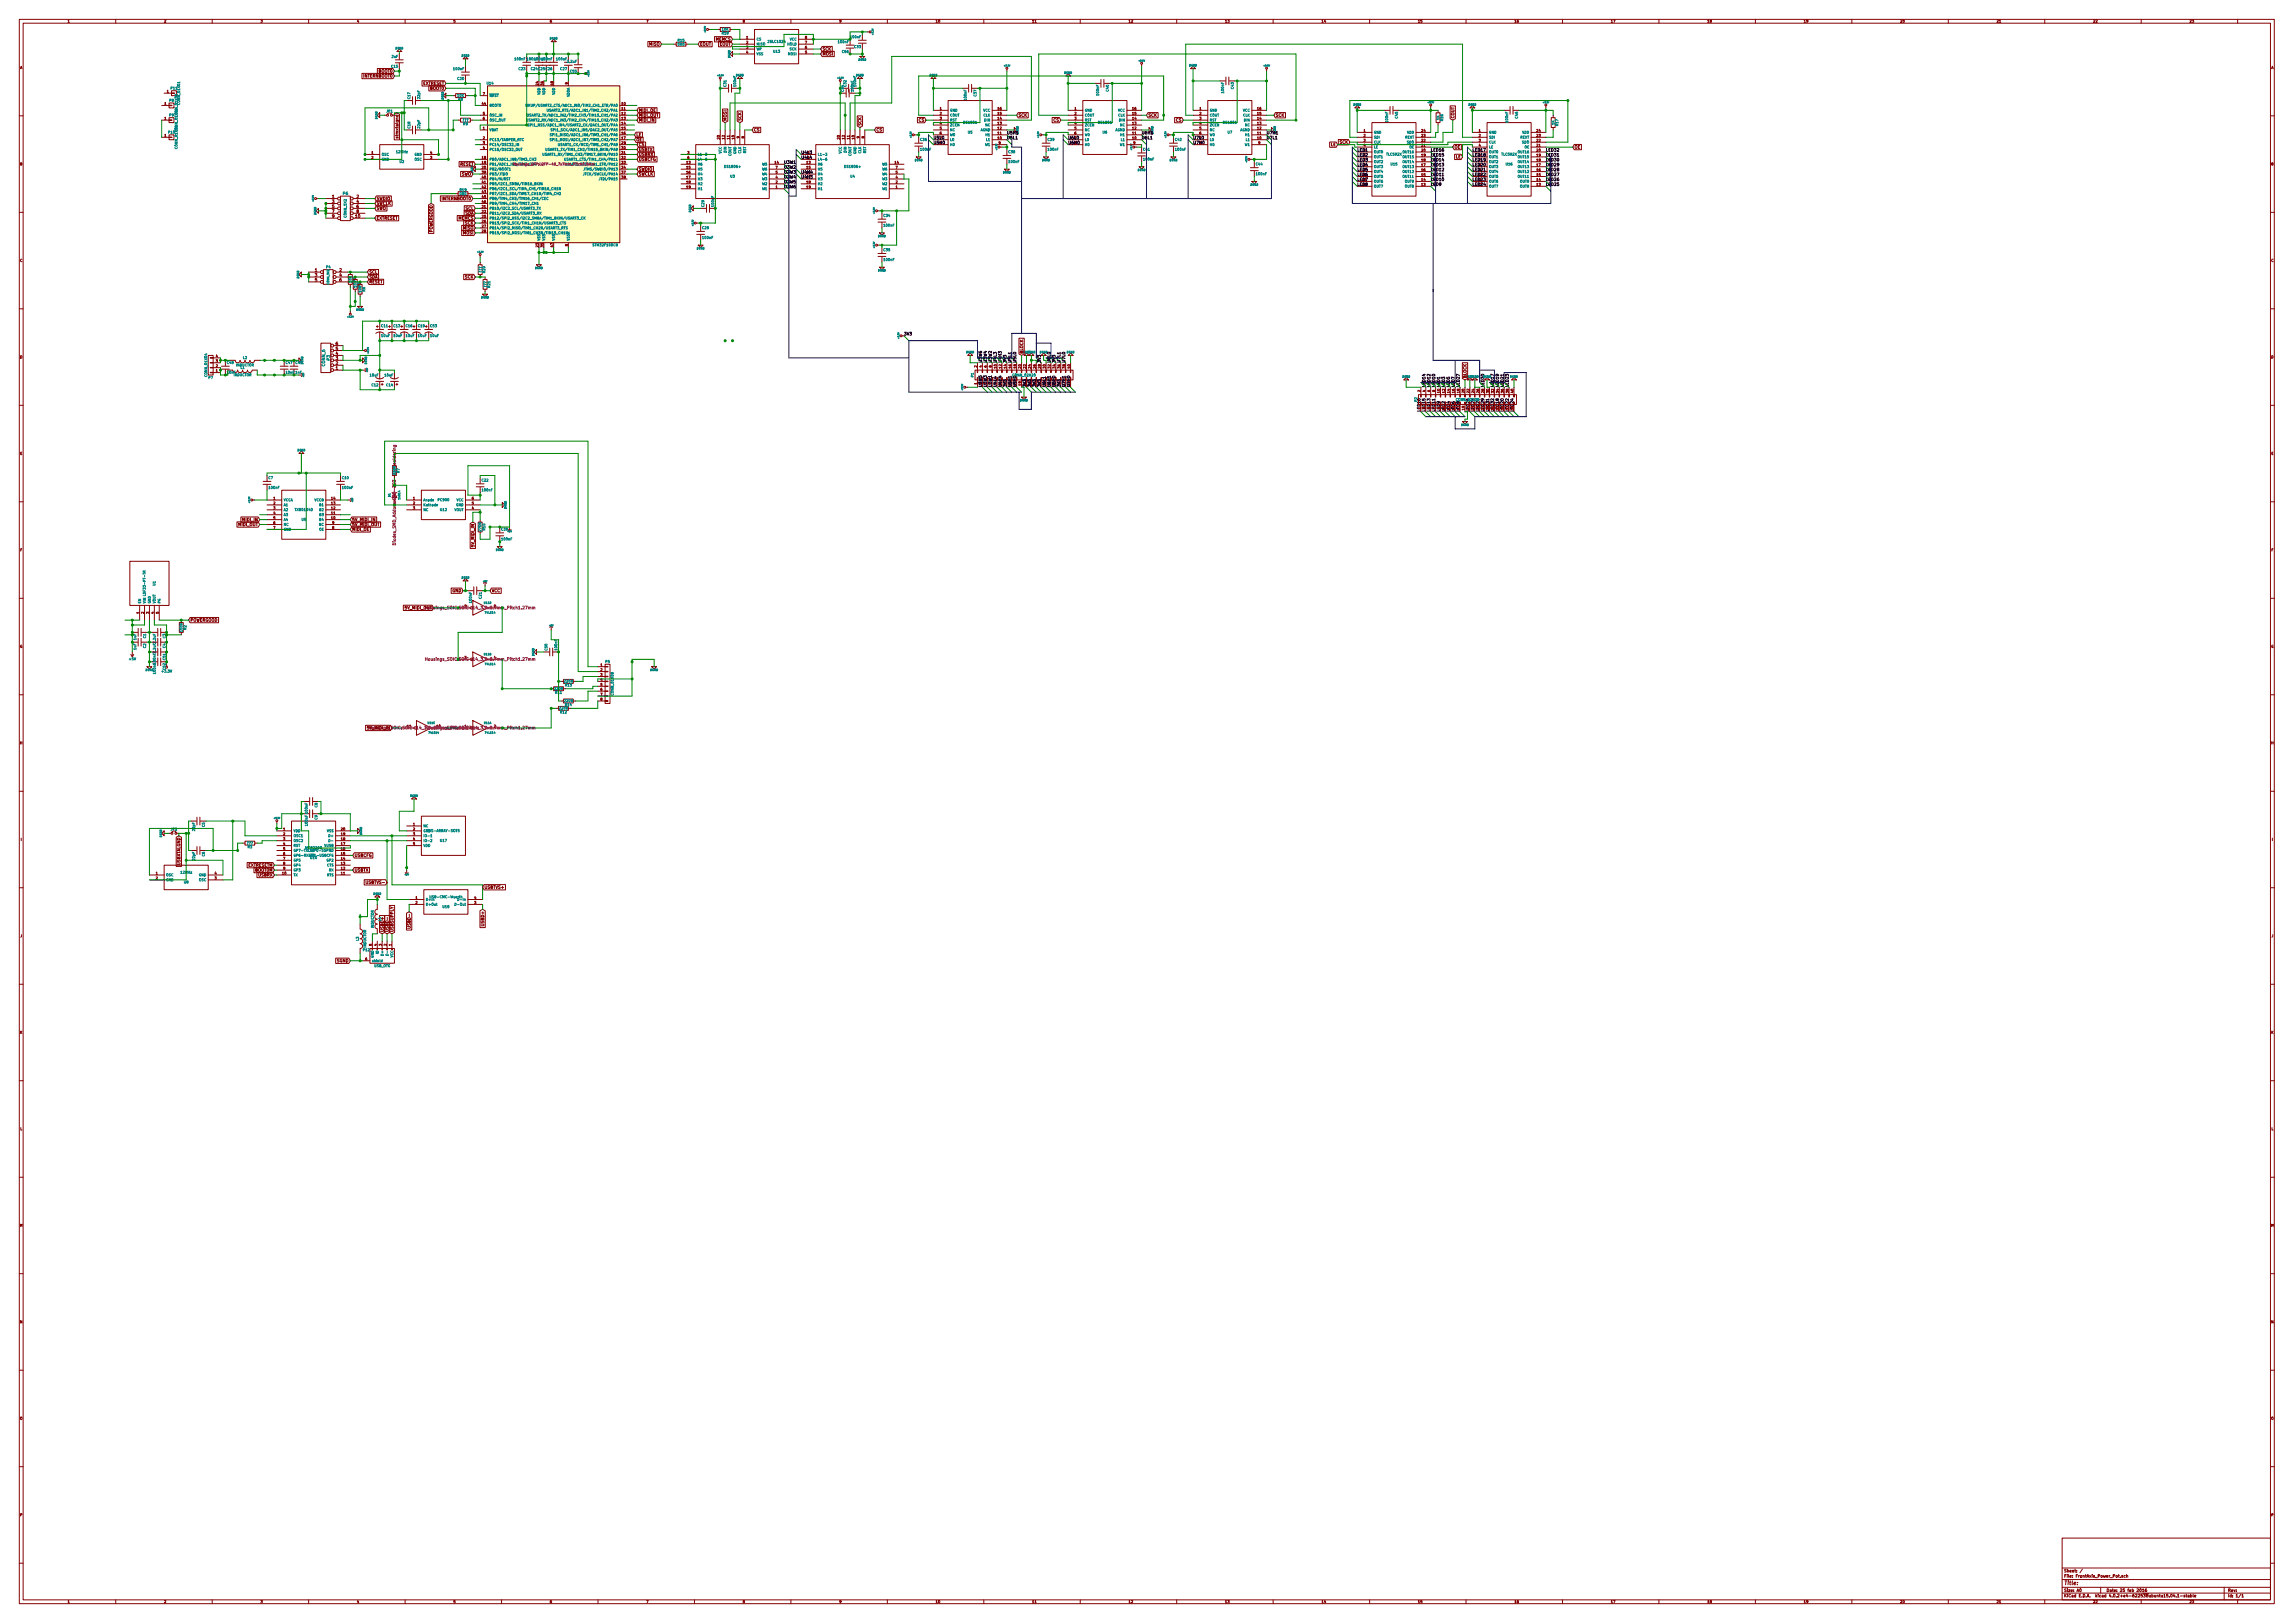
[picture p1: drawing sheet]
<svg xmlns="http://www.w3.org/2000/svg" width="1189mm" height="841mm" viewBox="0 0 1189 841" stroke-linecap="round" stroke-linejoin="round" font-family="sans-serif">
<defs><g id="words">
<text font-size="2.8" fill="#840000" x="1070" y="821">Title:</text>
<g font-size="2.1" fill="#840000">
<text x="337" y="24">MISO</text>
<text x="363" y="24">EOUT</text>
<text x="371" y="21">MEMCS</text>
<text x="373" y="24">EOUT</text>
<text x="426" y="26">SCK</text>
<text x="426" y="29">MOSI</text>
<text x="188" y="40">INTERNBOOT0</text>
<text x="196" y="38">BOOT0</text>
<text x="219" y="44">EXTRESET</text>
<text x="223" y="47">BOOT0</text>
<text x="331" y="58">MIDI_OE</text>
<text x="331" y="63">MIDI_IN</text>
<text x="331" y="60">MIDI_OUT</text>
<text x="377" y="63" transform="rotate(-90 377 63)">MOSI</text>
<text x="384" y="63" transform="rotate(-90 384 63)">SCK</text>
<text x="447" y="65" transform="rotate(-90 447 65)">SCK</text>
<text x="476" y="63">CS</text>
<text x="528" y="60">SCK</text>
<text x="546" y="63">CS</text>
<text x="595" y="60">SCK</text>
<text x="610" y="63">CS</text>
<text x="661" y="60">SCK</text>
<text x="754" y="61" transform="rotate(-90 754 61)">COUT</text>
<text x="207" y="71" transform="rotate(-90 207 71)">stmxtalgnd</text>
<text x="330" y="71">LE</text>
<text x="391" y="68">CS</text>
<text x="454" y="68">CS</text>
<text x="330" y="73">OE</text>
<text x="331" y="76">CS</text>
<text x="690" y="76">LE</text>
<text x="694" y="74">SCK</text>
<text x="754" y="77">OE</text>
<text x="816" y="77">OE</text>
<text x="331" y="78">USBTX</text>
<text x="331" y="81">USBRX</text>
<text x="331" y="83">USBCFG</text>
<text x="755" y="82">LE</text>
<text x="238" y="86">RESET</text>
<text x="331" y="88">SWDIO</text>
<text x="239" y="91">SWO</text>
<text x="331" y="91">SWCLK</text>
<text x="172" y="103">1</text>
<text x="172" y="105">3</text>
<text x="172" y="108">5</text>
<text x="185" y="103">2</text>
<text x="185" y="105">4</text>
<text x="185" y="108">6</text>
<text x="195" y="104">SWDIO</text>
<text x="195" y="106">SWCLK</text>
<text x="229" y="104">INTERNBOOT0</text>
<text x="172" y="110">7</text>
<text x="172" y="113">9</text>
<text x="184" y="113">10</text>
<text x="185" y="110">8</text>
<text x="195" y="114">EXTRESET</text>
<text x="195" y="109">SWO</text>
<text x="238" y="114">MEMCS</text>
<text x="241" y="111">SDA</text>
<text x="241" y="109">SCL</text>
<text x="240" y="119">MISO</text>
<text x="241" y="116">SCK</text>
<text x="224" y="121" transform="rotate(-90 224 121)">POWERGOOD</text>
<text x="240" y="121">MOSI</text>
<text x="163" y="141">1</text>
<text x="163" y="143">3</text>
<text x="176" y="141">2</text>
<text x="176" y="143">4</text>
<text x="191" y="142">SCL</text>
<text x="163" y="146">5</text>
<text x="176" y="146">6</text>
<text x="191" y="144">SDA</text>
<text x="191" y="147">RESET</text>
<text x="241" y="144">SCK</text>
<text x="174" y="179">6</text>
<text x="174" y="184">4</text>
<text x="174" y="181">5</text>
<text x="530" y="183" transform="rotate(-90 530 183)">BLOCK</text>
<text x="174" y="192">1</text>
<text x="174" y="189">2</text>
<text x="174" y="186">3</text>
<text x="760" y="196" transform="rotate(-90 760 196)">BLOCK</text>
<text x="736" y="213" transform="rotate(-90 736 213)">LED16</text>
<text x="739" y="213" transform="rotate(-90 739 213)">LED15</text>
<text x="741" y="213" transform="rotate(-90 741 213)">LED13</text>
<text x="744" y="213" transform="rotate(-90 744 213)">LED11</text>
<text x="747" y="213" transform="rotate(-90 747 213)">LED9</text>
<text x="749" y="213" transform="rotate(-90 749 213)">LED2</text>
<text x="752" y="213" transform="rotate(-90 752 213)">LED4</text>
<text x="754" y="213" transform="rotate(-90 754 213)">LED6</text>
<text x="757" y="213" transform="rotate(-90 757 213)">LED8</text>
<text x="769" y="213" transform="rotate(-90 769 213)">LED29</text>
<text x="772" y="213" transform="rotate(-90 772 213)">LED31</text>
<text x="774" y="213" transform="rotate(-90 774 213)">LED32</text>
<text x="777" y="213" transform="rotate(-90 777 213)">LED18</text>
<text x="780" y="213" transform="rotate(-90 780 213)">LED20</text>
<text x="782" y="213" transform="rotate(-90 782 213)">LED22</text>
<text x="785" y="213" transform="rotate(-90 785 213)">LED24</text>
<text x="124" y="273">MIDI_OUT</text>
<text x="126" y="270">MIDI_IN</text>
<text x="183" y="275">MIDI_OE</text>
<text x="183" y="270">5V_MIDI_IN</text>
<text x="183" y="273">5V_MIDI_OUT</text>
<text x="246" y="283" transform="rotate(-90 246 283)">5V_MIDI_IN</text>
<text x="234" y="307">GND</text>
<text x="255" y="307">VCC</text>
<text x="99" y="322">POWERGOOD</text>
<text x="191" y="378">5V_MIDI_IN</text>
<text x="93" y="449" transform="rotate(-90 93 449)">USBXTALGND</text>
<text x="128" y="449">EXTRESETM</text>
<text x="184" y="444">USBCFG</text>
<text x="132" y="452">BOOT0M</text>
<text x="134" y="454">USBRX</text>
<text x="184" y="452">USBTX</text>
<text x="190" y="458">USBTVS-</text>
<text x="251" y="461">USBTVS+</text>
<text x="251" y="479" transform="rotate(-90 251 479)">USBD+</text>
<text x="199" y="483" transform="rotate(-90 199 483)">USBD+</text>
<text x="201" y="483" transform="rotate(-90 201 483)">USBD-</text>
<text x="204" y="483" transform="rotate(-90 204 483)">USBSUPPLY</text>
<text x="213" y="480" transform="rotate(-90 213 480)">USBD-</text>
<text x="175" y="499">SGND</text>
<text x="1070" y="815">Sheet: /</text>
<text x="1070" y="817">File: FrontAxis_Power_Pot.sch</text>
<text x="1070" y="828">KiCad E.D.A. kicad 4.0.2+e4-622538ubuntu15.04.1-stable</text>
<text x="1070" y="825">Size: A0</text>
<text x="1092" y="825">Date: 25 feb 2016</text>
<text x="1155" y="825">Rev:</text>
<text x="1155" y="828">Id: 1/1</text>
</g>
<g font-size="2.1">
<text x="522" y="70">U5H1</text>
<text x="592" y="70">U6H1</text>
<text x="657" y="70">U7H1</text>
<text x="484" y="72">U5L0</text>
<text x="484" y="75">U5H0</text>
<text x="522" y="72">U5L1</text>
<text x="554" y="72">U6L0</text>
<text x="554" y="75">U6H0</text>
<text x="592" y="72">U6L1</text>
<text x="618" y="72">U7L0</text>
<text x="618" y="75">U7H0</text>
<text x="657" y="72">U7L1</text>
<text x="415" y="80">U4L3</text>
<text x="415" y="82">U4L4</text>
<text x="704" y="79">LED1</text>
<text x="704" y="81">LED2</text>
<text x="704" y="84">LED3</text>
<text x="742" y="84">LED14</text>
<text x="742" y="81">LED15</text>
<text x="742" y="79">LED16</text>
<text x="763" y="79">LED17</text>
<text x="763" y="81">LED18</text>
<text x="763" y="84">LED19</text>
<text x="801" y="79">LED32</text>
<text x="801" y="81">LED31</text>
<text x="801" y="84">LED30</text>
<text x="406" y="85">U3W1</text>
<text x="406" y="87">U3W2</text>
<text x="406" y="90">U3W3</text>
<text x="415" y="90">U4H4</text>
<text x="704" y="86">LED4</text>
<text x="704" y="89">LED5</text>
<text x="742" y="89">LED12</text>
<text x="742" y="86">LED13</text>
<text x="763" y="86">LED20</text>
<text x="763" y="89">LED21</text>
<text x="801" y="89">LED28</text>
<text x="801" y="86">LED29</text>
<text x="406" y="92">U3W4</text>
<text x="406" y="95">U3W5</text>
<text x="415" y="92">U4H3</text>
<text x="704" y="91">LED6</text>
<text x="704" y="94">LED7</text>
<text x="742" y="94">LED10</text>
<text x="742" y="91">LED11</text>
<text x="763" y="91">LED22</text>
<text x="763" y="94">LED23</text>
<text x="801" y="94">LED26</text>
<text x="801" y="91">LED27</text>
<text x="406" y="98">U3W6</text>
<text x="704" y="96">LED8</text>
<text x="742" y="96">LED9</text>
<text x="763" y="96">LED24</text>
<text x="801" y="96">LED25</text>
<text x="469" y="174">3V3</text>
<text x="509" y="188" transform="rotate(-90 509 188)">U3W6</text>
<text x="512" y="188" transform="rotate(-90 512 188)">U3W4</text>
<text x="514" y="188" transform="rotate(-90 514 188)">U3W2</text>
<text x="517" y="188" transform="rotate(-90 517 188)">U4L3</text>
<text x="519" y="188" transform="rotate(-90 519 188)">U4H3</text>
<text x="522" y="188" transform="rotate(-90 522 188)">3V3</text>
<text x="524" y="188" transform="rotate(-90 524 188)">U5L1</text>
<text x="527" y="188" transform="rotate(-90 527 188)">U5L0</text>
<text x="539" y="188" transform="rotate(-90 539 188)">3V3</text>
<text x="545" y="188" transform="rotate(-90 545 188)">U6L0</text>
<text x="547" y="188" transform="rotate(-90 547 188)">3V3</text>
<text x="550" y="188" transform="rotate(-90 550 188)">U7L1</text>
<text x="552" y="188" transform="rotate(-90 552 188)">U7L0</text>
<text x="509" y="201" transform="rotate(-90 509 201)">U3W5</text>
<text x="512" y="201" transform="rotate(-90 512 201)">U3W3</text>
<text x="514" y="201" transform="rotate(-90 514 201)">U3W1</text>
<text x="517" y="201" transform="rotate(-90 517 201)">U4L4</text>
<text x="519" y="201" transform="rotate(-90 519 201)">U4H4</text>
<text x="522" y="201" transform="rotate(-90 522 201)">3V3</text>
<text x="524" y="201" transform="rotate(-90 524 201)">U5H1</text>
<text x="527" y="201" transform="rotate(-90 527 201)">U5H0</text>
<text x="532" y="201" transform="rotate(-90 532 201)">3V3</text>
<text x="534" y="201" transform="rotate(-90 534 201)">3V3</text>
<text x="537" y="201" transform="rotate(-90 537 201)">3V3</text>
<text x="539" y="201" transform="rotate(-90 539 201)">3V3</text>
<text x="542" y="201" transform="rotate(-90 542 201)">U6L1</text>
<text x="545" y="201" transform="rotate(-90 545 201)">U6H1</text>
<text x="547" y="201" transform="rotate(-90 547 201)">U6H0</text>
<text x="550" y="201" transform="rotate(-90 550 201)">3V3</text>
<text x="552" y="201" transform="rotate(-90 552 201)">U7H1</text>
<text x="555" y="201" transform="rotate(-90 555 201)">U7H0</text>
<text x="739" y="201" transform="rotate(-90 739 201)">LED14</text>
<text x="741" y="201" transform="rotate(-90 741 201)">LED12</text>
<text x="744" y="201" transform="rotate(-90 744 201)">LED10</text>
<text x="747" y="201" transform="rotate(-90 747 201)">LED1</text>
<text x="749" y="201" transform="rotate(-90 749 201)">LED3</text>
<text x="752" y="201" transform="rotate(-90 752 201)">LED5</text>
<text x="754" y="201" transform="rotate(-90 754 201)">LED7</text>
<text x="757" y="201" transform="rotate(-90 757 201)">LED27</text>
<text x="769" y="201" transform="rotate(-90 769 201)">LED30</text>
<text x="774" y="201" transform="rotate(-90 774 201)">LED17</text>
<text x="777" y="201" transform="rotate(-90 777 201)">LED19</text>
<text x="780" y="201" transform="rotate(-90 780 201)">LED21</text>
<text x="782" y="201" transform="rotate(-90 782 201)">LED23</text>
</g>
<g font-size="2.1" fill="#008484">
<text x="178" y="101">P6</text>
<text x="168" y="190" transform="rotate(-90 168 190)">CONN_6</text>
<text x="171" y="187" transform="rotate(-90 171 187)">P3</text>
<text x="762" y="213" transform="rotate(-90 762 213)">LED26</text>
<text x="764" y="213" transform="rotate(-90 764 213)">LED25</text>
<text x="767" y="213" transform="rotate(-90 767 213)">LED28</text>
</g>
<g font-size="2.1" fill="#008400">
<text x="205" y="280" transform="rotate(-90 205 280)">Diodes_SMD_Addons:SOD-323-Handsoldering</text>
<text x="210" y="316">5V_MIDI_OUTHousings_SOIC:SOIC-14_3.9x8.7mm_Pitch1.27mm</text>
<text x="223" y="342">Housings_SOIC:SOIC-14_3.9x8.7mm_Pitch1.27mm</text>
<text x="223" y="378">Housings_SOIC:SOIC-14_3.9x8.7mm_Pitch1.27mm</text>
</g>
<g font-size="1.8" fill="#840000">
<text x="35" y="12">1</text>
<text x="85" y="12">2</text>
<text x="135" y="12">3</text>
<text x="185" y="12">4</text>
<text x="235" y="12">5</text>
<text x="285" y="12">6</text>
<text x="335" y="12">7</text>
<text x="385" y="12">8</text>
<text x="435" y="12">9</text>
<text x="485" y="12">10</text>
<text x="535" y="12">11</text>
<text x="585" y="12">12</text>
<text x="635" y="12">13</text>
<text x="685" y="12">14</text>
<text x="735" y="12">15</text>
<text x="785" y="12">16</text>
<text x="835" y="12">17</text>
<text x="885" y="12">18</text>
<text x="935" y="12">19</text>
<text x="985" y="12">20</text>
<text x="1035" y="12">21</text>
<text x="1085" y="12">22</text>
<text x="1135" y="12">23</text>
<text x="387" y="20">1</text>
<text x="387" y="23">2</text>
<text x="417" y="23">7</text>
<text x="417" y="20">8</text>
<text x="387" y="25">3</text>
<text x="387" y="28">4</text>
<text x="417" y="28">5</text>
<text x="417" y="25">6</text>
<text x="10" y="36">A</text>
<text x="1177" y="36">A</text>
<text x="279" y="44" transform="rotate(-90 279 44)">24</text>
<text x="282" y="44" transform="rotate(-90 282 44)">36</text>
<text x="287" y="44" transform="rotate(-90 287 44)">48</text>
<text x="294" y="44" transform="rotate(-90 294 44)">9</text>
<text x="87" y="48">1</text>
<text x="250" y="49">7</text>
<text x="85" y="54">1</text>
<text x="250" y="54">44</text>
<text x="250" y="59">5</text>
<text x="322" y="54">10</text>
<text x="322" y="57">11</text>
<text x="322" y="59">12</text>
<text x="487" y="57">1</text>
<text x="487" y="59">2</text>
<text x="517" y="59">15</text>
<text x="517" y="57">16</text>
<text x="557" y="57">1</text>
<text x="557" y="59">2</text>
<text x="587" y="59">15</text>
<text x="587" y="57">16</text>
<text x="622" y="57">1</text>
<text x="622" y="59">2</text>
<text x="652" y="59">15</text>
<text x="652" y="57">16</text>
<text x="85" y="62">1</text>
<text x="250" y="62">6</text>
<text x="322" y="62">13</text>
<text x="322" y="65">14</text>
<text x="487" y="62">3</text>
<text x="487" y="65">4</text>
<text x="517" y="65">13</text>
<text x="517" y="62">14</text>
<text x="557" y="62">3</text>
<text x="557" y="65">4</text>
<text x="587" y="65">13</text>
<text x="587" y="62">14</text>
<text x="622" y="62">3</text>
<text x="622" y="65">4</text>
<text x="652" y="65">13</text>
<text x="652" y="62">14</text>
<text x="85" y="71">1</text>
<text x="250" y="67">1</text>
<text x="322" y="67">15</text>
<text x="322" y="70">16</text>
<text x="383" y="72" transform="rotate(-90 383 72)">9</text>
<text x="386" y="72" transform="rotate(-90 386 72)">8</text>
<text x="446" y="72" transform="rotate(-90 446 72)">9</text>
<text x="448" y="72" transform="rotate(-90 448 72)">8</text>
<text x="487" y="67">5</text>
<text x="487" y="70">6</text>
<text x="517" y="70">11</text>
<text x="517" y="67">12</text>
<text x="557" y="67">5</text>
<text x="557" y="70">6</text>
<text x="587" y="70">11</text>
<text x="587" y="67">12</text>
<text x="622" y="67">5</text>
<text x="622" y="70">6</text>
<text x="652" y="70">11</text>
<text x="652" y="67">12</text>
<text x="707" y="68">1</text>
<text x="707" y="71">2</text>
<text x="737" y="71">23</text>
<text x="737" y="68">24</text>
<text x="767" y="68">1</text>
<text x="767" y="71">2</text>
<text x="797" y="71">23</text>
<text x="797" y="68">24</text>
<text x="250" y="72">2</text>
<text x="250" y="75">3</text>
<text x="250" y="77">4</text>
<text x="322" y="77">30</text>
<text x="322" y="72">17</text>
<text x="322" y="75">29</text>
<text x="373" y="72" transform="rotate(-90 373 72)">20</text>
<text x="376" y="72" transform="rotate(-90 376 72)">12</text>
<text x="378" y="72" transform="rotate(-90 378 72)">11</text>
<text x="381" y="72" transform="rotate(-90 381 72)">10</text>
<text x="435" y="72" transform="rotate(-90 435 72)">20</text>
<text x="438" y="72" transform="rotate(-90 438 72)">12</text>
<text x="440" y="72" transform="rotate(-90 440 72)">11</text>
<text x="443" y="72" transform="rotate(-90 443 72)">10</text>
<text x="517" y="72">10</text>
<text x="518" y="75">9</text>
<text x="587" y="72">10</text>
<text x="588" y="75">9</text>
<text x="652" y="72">10</text>
<text x="652" y="75">9</text>
<text x="707" y="73">3</text>
<text x="707" y="76">4</text>
<text x="737" y="76">21</text>
<text x="737" y="73">22</text>
<text x="767" y="73">3</text>
<text x="767" y="76">4</text>
<text x="797" y="76">21</text>
<text x="797" y="73">22</text>
<text x="193" y="80">1</text>
<text x="193" y="82">2</text>
<text x="223" y="82">3</text>
<text x="223" y="80">4</text>
<text x="250" y="82">18</text>
<text x="322" y="80">31</text>
<text x="322" y="82">32</text>
<text x="356" y="80">3</text>
<text x="356" y="82">6</text>
<text x="737" y="79">20</text>
<text x="737" y="84">18</text>
<text x="737" y="81">19</text>
<text x="797" y="79">20</text>
<text x="797" y="84">18</text>
<text x="797" y="81">19</text>
<text x="10" y="86">B</text>
<text x="250" y="87">20</text>
<text x="250" y="85">19</text>
<text x="250" y="90">39</text>
<text x="322" y="85">33</text>
<text x="322" y="87">34</text>
<text x="322" y="90">37</text>
<text x="356" y="85">13</text>
<text x="356" y="87">15</text>
<text x="356" y="90">16</text>
<text x="402" y="85">14</text>
<text x="402" y="90">5</text>
<text x="402" y="87">7</text>
<text x="418" y="85">13</text>
<text x="418" y="87">15</text>
<text x="464" y="85">14</text>
<text x="464" y="90">5</text>
<text x="464" y="87">7</text>
<text x="737" y="89">16</text>
<text x="737" y="86">17</text>
<text x="797" y="89">16</text>
<text x="797" y="86">17</text>
<text x="1177" y="86">B</text>
<text x="250" y="92">40</text>
<text x="250" y="95">41</text>
<text x="322" y="92">38</text>
<text x="356" y="92">17</text>
<text x="356" y="95">18</text>
<text x="402" y="95">2</text>
<text x="402" y="92">4</text>
<text x="418" y="95">18</text>
<text x="464" y="95">2</text>
<text x="464" y="92">4</text>
<text x="737" y="94">14</text>
<text x="737" y="91">15</text>
<text x="797" y="94">14</text>
<text x="797" y="91">15</text>
<text x="250" y="98">42</text>
<text x="250" y="100">43</text>
<text x="356" y="98">19</text>
<text x="402" y="98">1</text>
<text x="418" y="98">19</text>
<text x="464" y="98">1</text>
<text x="737" y="96">13</text>
<text x="797" y="96">13</text>
<text x="250" y="108">21</text>
<text x="250" y="103">45</text>
<text x="250" y="105">46</text>
<text x="250" y="110">22</text>
<text x="250" y="113">25</text>
<text x="250" y="115">26</text>
<text x="250" y="118">27</text>
<text x="250" y="120">28</text>
<text x="279" y="128" transform="rotate(-90 279 128)">23</text>
<text x="282" y="128" transform="rotate(-90 282 128)">35</text>
<text x="287" y="128" transform="rotate(-90 287 128)">47</text>
<text x="294" y="128" transform="rotate(-90 294 128)">8</text>
<text x="10" y="136">C</text>
<text x="1177" y="136">C</text>
<text x="10" y="186">D</text>
<text x="112" y="185">4</text>
<text x="1177" y="186">D</text>
<text x="112" y="190">2</text>
<text x="112" y="188">3</text>
<text x="506" y="190" transform="rotate(-90 506 190)">2</text>
<text x="509" y="190" transform="rotate(-90 509 190)">4</text>
<text x="512" y="190" transform="rotate(-90 512 190)">6</text>
<text x="514" y="190" transform="rotate(-90 514 190)">8</text>
<text x="517" y="191" transform="rotate(-90 517 191)">10</text>
<text x="519" y="191" transform="rotate(-90 519 191)">12</text>
<text x="522" y="191" transform="rotate(-90 522 191)">14</text>
<text x="524" y="191" transform="rotate(-90 524 191)">16</text>
<text x="527" y="191" transform="rotate(-90 527 191)">18</text>
<text x="529" y="191" transform="rotate(-90 529 191)">20</text>
<text x="532" y="191" transform="rotate(-90 532 191)">22</text>
<text x="534" y="191" transform="rotate(-90 534 191)">24</text>
<text x="537" y="191" transform="rotate(-90 537 191)">26</text>
<text x="539" y="191" transform="rotate(-90 539 191)">28</text>
<text x="542" y="191" transform="rotate(-90 542 191)">30</text>
<text x="545" y="191" transform="rotate(-90 545 191)">32</text>
<text x="547" y="191" transform="rotate(-90 547 191)">34</text>
<text x="550" y="191" transform="rotate(-90 550 191)">36</text>
<text x="552" y="191" transform="rotate(-90 552 191)">38</text>
<text x="555" y="191" transform="rotate(-90 555 191)">40</text>
<text x="112" y="193">1</text>
<text x="506" y="199" transform="rotate(-90 506 199)">1</text>
<text x="529" y="200" transform="rotate(-90 529 200)">19</text>
<text x="736" y="203" transform="rotate(-90 736 203)">2</text>
<text x="739" y="203" transform="rotate(-90 739 203)">4</text>
<text x="741" y="203" transform="rotate(-90 741 203)">6</text>
<text x="744" y="203" transform="rotate(-90 744 203)">8</text>
<text x="747" y="204" transform="rotate(-90 747 204)">10</text>
<text x="749" y="204" transform="rotate(-90 749 204)">12</text>
<text x="752" y="204" transform="rotate(-90 752 204)">14</text>
<text x="754" y="204" transform="rotate(-90 754 204)">16</text>
<text x="757" y="204" transform="rotate(-90 757 204)">18</text>
<text x="759" y="204" transform="rotate(-90 759 204)">20</text>
<text x="762" y="204" transform="rotate(-90 762 204)">22</text>
<text x="764" y="204" transform="rotate(-90 764 204)">24</text>
<text x="767" y="204" transform="rotate(-90 767 204)">26</text>
<text x="769" y="204" transform="rotate(-90 769 204)">28</text>
<text x="772" y="204" transform="rotate(-90 772 204)">30</text>
<text x="774" y="204" transform="rotate(-90 774 204)">32</text>
<text x="777" y="204" transform="rotate(-90 777 204)">34</text>
<text x="780" y="204" transform="rotate(-90 780 204)">36</text>
<text x="782" y="204" transform="rotate(-90 782 204)">38</text>
<text x="785" y="204" transform="rotate(-90 785 204)">40</text>
<text x="736" y="212" transform="rotate(-90 736 212)">1</text>
<text x="739" y="212" transform="rotate(-90 739 212)">3</text>
<text x="741" y="212" transform="rotate(-90 741 212)">5</text>
<text x="744" y="212" transform="rotate(-90 744 212)">7</text>
<text x="747" y="212" transform="rotate(-90 747 212)">9</text>
<text x="749" y="212" transform="rotate(-90 749 212)">11</text>
<text x="752" y="212" transform="rotate(-90 752 212)">13</text>
<text x="754" y="212" transform="rotate(-90 754 212)">15</text>
<text x="757" y="212" transform="rotate(-90 757 212)">17</text>
<text x="759" y="212" transform="rotate(-90 759 212)">19</text>
<text x="762" y="212" transform="rotate(-90 762 212)">21</text>
<text x="764" y="212" transform="rotate(-90 764 212)">23</text>
<text x="767" y="212" transform="rotate(-90 767 212)">25</text>
<text x="769" y="212" transform="rotate(-90 769 212)">27</text>
<text x="772" y="212" transform="rotate(-90 772 212)">29</text>
<text x="774" y="212" transform="rotate(-90 774 212)">31</text>
<text x="777" y="212" transform="rotate(-90 777 212)">33</text>
<text x="780" y="212" transform="rotate(-90 780 212)">35</text>
<text x="782" y="212" transform="rotate(-90 782 212)">37</text>
<text x="785" y="212" transform="rotate(-90 785 212)">39</text>
<text x="10" y="236">E</text>
<text x="1177" y="236">E</text>
<text x="142" y="259">1</text>
<text x="142" y="261">2</text>
<text x="142" y="264">3</text>
<text x="172" y="264">12</text>
<text x="172" y="261">13</text>
<text x="172" y="259">14</text>
<text x="214" y="259">1</text>
<text x="214" y="261">2</text>
<text x="214" y="264">3</text>
<text x="245" y="264">4</text>
<text x="245" y="261">5</text>
<text x="245" y="259">6</text>
<text x="142" y="266">4</text>
<text x="142" y="269">5</text>
<text x="172" y="269">10</text>
<text x="172" y="266">11</text>
<text x="142" y="272">6</text>
<text x="142" y="274">7</text>
<text x="172" y="274">8</text>
<text x="172" y="272">9</text>
<text x="10" y="286">F</text>
<text x="1177" y="286">F</text>
<text x="241" y="315">9</text>
<text x="256" y="315">8</text>
<text x="72" y="318" transform="rotate(-90 72 318)">1</text>
<text x="75" y="318" transform="rotate(-90 75 318)">2</text>
<text x="77" y="318" transform="rotate(-90 77 318)">3</text>
<text x="80" y="318" transform="rotate(-90 80 318)">4</text>
<text x="82" y="318" transform="rotate(-90 82 318)">5</text>
<text x="10" y="336">G</text>
<text x="1177" y="336">G</text>
<text x="241" y="341">3</text>
<text x="256" y="341">4</text>
<text x="311" y="345">1</text>
<text x="311" y="348">2</text>
<text x="311" y="350">3</text>
<text x="311" y="353">4</text>
<text x="311" y="355">5</text>
<text x="311" y="358">6</text>
<text x="311" y="360">7</text>
<text x="311" y="363">8</text>
<text x="211" y="377">11</text>
<text x="241" y="377">1</text>
<text x="256" y="377">2</text>
<text x="10" y="386">H</text>
<text x="1177" y="386">H</text>
<text x="147" y="430">1</text>
<text x="177" y="430">20</text>
<text x="214" y="428">1</text>
<text x="214" y="430">2</text>
<text x="11" y="436">I</text>
<text x="147" y="433">2</text>
<text x="147" y="435">3</text>
<text x="147" y="438">4</text>
<text x="177" y="438">17</text>
<text x="177" y="435">18</text>
<text x="177" y="433">19</text>
<text x="214" y="433">3</text>
<text x="214" y="435">4</text>
<text x="214" y="438">5</text>
<text x="1178" y="436">I</text>
<text x="147" y="440">5</text>
<text x="147" y="443">6</text>
<text x="177" y="443">15</text>
<text x="177" y="440">16</text>
<text x="147" y="446">7</text>
<text x="147" y="448">8</text>
<text x="177" y="448">13</text>
<text x="177" y="446">14</text>
<text x="81" y="453">1</text>
<text x="81" y="456">2</text>
<text x="111" y="456">3</text>
<text x="111" y="453">4</text>
<text x="146" y="453">10</text>
<text x="147" y="451">9</text>
<text x="177" y="453">11</text>
<text x="177" y="451">12</text>
<text x="215" y="466">1</text>
<text x="246" y="466">4</text>
<text x="215" y="468">2</text>
<text x="246" y="468">3</text>
<text x="11" y="486">J</text>
<text x="1178" y="486">J</text>
<text x="193" y="490" transform="rotate(-90 193 490)">5</text>
<text x="195" y="490" transform="rotate(-90 195 490)">4</text>
<text x="198" y="490" transform="rotate(-90 198 490)">3</text>
<text x="200" y="490" transform="rotate(-90 200 490)">2</text>
<text x="203" y="490" transform="rotate(-90 203 490)">1</text>
<text x="189" y="498">6</text>
<text x="10" y="536">K</text>
<text x="1177" y="536">K</text>
<text x="10" y="586">L</text>
<text x="1177" y="586">L</text>
<text x="10" y="636">M</text>
<text x="1177" y="636">M</text>
<text x="10" y="686">N</text>
<text x="1177" y="686">N</text>
<text x="10" y="736">O</text>
<text x="1177" y="736">O</text>
<text x="10" y="786">P</text>
<text x="1177" y="786">P</text>
<text x="35" y="831">1</text>
<text x="85" y="831">2</text>
<text x="135" y="831">3</text>
<text x="185" y="831">4</text>
<text x="235" y="831">5</text>
<text x="285" y="831">6</text>
<text x="335" y="831">7</text>
<text x="385" y="831">8</text>
<text x="435" y="831">9</text>
<text x="485" y="831">10</text>
<text x="535" y="831">11</text>
<text x="585" y="831">12</text>
<text x="635" y="831">13</text>
<text x="685" y="831">14</text>
<text x="735" y="831">15</text>
<text x="785" y="831">16</text>
<text x="835" y="831">17</text>
<text x="885" y="831">18</text>
<text x="935" y="831">19</text>
<text x="985" y="831">20</text>
<text x="1035" y="831">21</text>
<text x="1085" y="831">22</text>
<text x="1135" y="831">23</text>
</g>
<g font-size="1.8" fill="#008484">
<text x="374" y="18">R18</text>
<text x="374" y="16">10K</text>
<text x="351" y="22">R15</text>
<text x="351" y="24">0R0</text>
<text x="392" y="21">CS</text>
<text x="392" y="24">MISO</text>
<text x="398" y="22">25LC1024</text>
<text x="408" y="24">HOLD</text>
<text x="409" y="21">VCC</text>
<text x="435" y="22">100nF</text>
<text x="441" y="20">100nF</text>
<text x="203" y="30">2uF</text>
<text x="392" y="26">WP</text>
<text x="392" y="29">VSS</text>
<text x="401" y="27">U13</text>
<text x="408" y="29">MOSI</text>
<text x="409" y="26">SCK</text>
<text x="437" y="27">C56</text>
<text x="443" y="25">C33</text>
<text x="203" y="35">C15</text>
<text x="267" y="31">100nF</text>
<text x="273" y="31">100nF</text>
<text x="281" y="31">100nF</text>
<text x="289" y="31">100nF</text>
<text x="294" y="32">2,2uF</text>
<text x="235" y="36">100nF</text>
<text x="237" y="41">C20</text>
<text x="269" y="36">C23</text>
<text x="275" y="36">C24 C25 C26</text>
<text x="291" y="36">C27</text>
<text x="296" y="38">C55</text>
<text x="89" y="46">P11</text>
<text x="252" y="44">U14</text>
<text x="376" y="45" transform="rotate(-90 376 45)">C31</text>
<text x="382" y="45" transform="rotate(-90 382 45)">100nF</text>
<text x="437" y="47" transform="rotate(-90 437 47)">C54</text>
<text x="439" y="45" transform="rotate(-90 439 45)">C32</text>
<text x="443" y="47" transform="rotate(-90 443 47)">100nF</text>
<text x="444" y="45" transform="rotate(-90 444 45)">100nF</text>
<text x="575" y="47" transform="rotate(-90 575 47)">C40</text>
<text x="640" y="46" transform="rotate(-90 640 46)">C43</text>
<text x="88" y="53">P8</text>
<text x="93" y="54" transform="rotate(-90 93 54)">CONN_01X01</text>
<text x="213" y="51" transform="rotate(-90 213 51)">C17</text>
<text x="218" y="51" transform="rotate(-90 218 51)">22pF</text>
<text x="237" y="50">10K</text>
<text x="238" y="52">R8</text>
<text x="254" y="50">NRST</text>
<text x="280" y="49" transform="rotate(-90 280 49)">VDD</text>
<text x="283" y="49" transform="rotate(-90 283 49)">VDD</text>
<text x="288" y="49" transform="rotate(-90 288 49)">VDD</text>
<text x="295" y="50" transform="rotate(-90 295 50)">VDDA</text>
<text x="501" y="52" transform="rotate(-90 501 52)">100nF</text>
<text x="506" y="50" transform="rotate(-90 506 50)">C37</text>
<text x="570" y="49" transform="rotate(-90 570 49)">100nF</text>
<text x="634" y="48" transform="rotate(-90 634 48)">100nF</text>
<text x="200" y="58">JP1</text>
<text x="254" y="55">BOOT0</text>
<text x="276" y="55">WKUP/USART2_CTS/ADC1_IN0/TIM2_CH1_ETR/PA0</text>
<text x="287" y="58">USART2_RTS/ADC1_IN1/TIM2_CH2/PA1</text>
<text x="493" y="58">GND</text>
<text x="510" y="58">VCC</text>
<text x="562" y="58">GND</text>
<text x="579" y="58">VCC</text>
<text x="627" y="58">GND</text>
<text x="644" y="58">VCC</text>
<text x="88" y="60">P9</text>
<text x="92" y="60" transform="rotate(-90 92 60)">CONN_01X01</text>
<text x="240" y="63">???</text>
<text x="240" y="65">R9</text>
<text x="254" y="60">OSC_IN</text>
<text x="254" y="63">OSC_OUT</text>
<text x="278" y="63">USART2_RX/ADC1_IN3/TIM2_CH4/TIM15_CH2/PA3</text>
<text x="278" y="65">SPI1_NSS/ADC1_IN4/USART2_CK/DAC1_OUT/PA4</text>
<text x="278" y="60">USART2_TX/ADC1_IN2/TIM2_CH3/TIM15_CH1/PA2</text>
<text x="493" y="60">COUT</text>
<text x="493" y="63">RST</text>
<text x="493" y="65">ZCEN</text>
<text x="500" y="64">DS1801</text>
<text x="510" y="60">CLK</text>
<text x="510" y="63">DIN</text>
<text x="511" y="65">NC</text>
<text x="562" y="60">COUT</text>
<text x="562" y="63">RST</text>
<text x="562" y="65">ZCEN</text>
<text x="570" y="64">DS1801</text>
<text x="580" y="60">CLK</text>
<text x="580" y="63">DIN</text>
<text x="581" y="65">NC</text>
<text x="627" y="60">COUT</text>
<text x="627" y="63">RST</text>
<text x="627" y="65">ZCEN</text>
<text x="634" y="64">DS1801</text>
<text x="644" y="60">CLK</text>
<text x="645" y="63">DIN</text>
<text x="645" y="65">NC</text>
<text x="720" y="63" transform="rotate(-90 720 63)">100nF</text>
<text x="725" y="61" transform="rotate(-90 725 61)">C45</text>
<text x="746" y="62" transform="rotate(-90 746 62)">1K</text>
<text x="748" y="63" transform="rotate(-90 748 63)">R16</text>
<text x="782" y="63" transform="rotate(-90 782 63)">100nF</text>
<text x="787" y="61" transform="rotate(-90 787 61)">C46</text>
<text x="806" y="65" transform="rotate(-90 806 65)">1K</text>
<text x="808" y="65" transform="rotate(-90 808 65)">R17</text>
<text x="87" y="69">P10</text>
<text x="213" y="66" transform="rotate(-90 213 66)">C18</text>
<text x="218" y="66" transform="rotate(-90 218 66)">22pF</text>
<text x="254" y="68">VBAT</text>
<text x="289" y="68">SPI1_SCK/ADC1_IN5/DAC2_OUT/PA5</text>
<text x="289" y="71">SPI1_MISO/ADC1_IN6/TIM3_CH1/PA6</text>
<text x="493" y="68">NC</text>
<text x="493" y="71">W0</text>
<text x="502" y="69">U5</text>
<text x="508" y="68">AGND</text>
<text x="511" y="71">H1</text>
<text x="562" y="68">NC</text>
<text x="562" y="71">W0</text>
<text x="572" y="69">U6</text>
<text x="578" y="68">AGND</text>
<text x="581" y="71">H1</text>
<text x="627" y="68">NC</text>
<text x="627" y="71">W0</text>
<text x="636" y="69">U7</text>
<text x="643" y="68">AGND</text>
<text x="646" y="71">H1</text>
<text x="712" y="69">GND</text>
<text x="712" y="72">SDI</text>
<text x="728" y="72">REXT</text>
<text x="729" y="69">VDD</text>
<text x="772" y="69">GND</text>
<text x="772" y="72">SDI</text>
<text x="788" y="72">REXT</text>
<text x="789" y="69">VDD</text>
<text x="254" y="73">PC13/TAMPER_RTC</text>
<text x="254" y="76">PC14/OSC32_IN</text>
<text x="289" y="73">SPI1_MOSI/ADC1_IN7/TIM3_CH2/PA7</text>
<text x="292" y="76">USART1_CK/MCO/TIM1_CH1/PA8</text>
<text x="477" y="73">C36</text>
<text x="493" y="73">L0</text>
<text x="493" y="76">H0</text>
<text x="511" y="76">W1</text>
<text x="511" y="73">L1</text>
<text x="543" y="73">C39</text>
<text x="562" y="73">L0</text>
<text x="562" y="76">H0</text>
<text x="581" y="76">W1</text>
<text x="581" y="73">L1</text>
<text x="609" y="73">C42</text>
<text x="627" y="73">L0</text>
<text x="627" y="76">H0</text>
<text x="645" y="76">W1</text>
<text x="646" y="73">L1</text>
<text x="712" y="74">CLK</text>
<text x="712" y="77">LE</text>
<text x="729" y="74">SDO</text>
<text x="730" y="77">OE</text>
<text x="772" y="74">CLK</text>
<text x="772" y="77">LE</text>
<text x="789" y="74">SDO</text>
<text x="790" y="77">OE</text>
<text x="198" y="81">OSC</text>
<text x="198" y="83">GND</text>
<text x="205" y="79">12MHz</text>
<text x="215" y="81">GND</text>
<text x="215" y="83">OSC</text>
<text x="254" y="78">PC15/OSC32_OUT</text>
<text x="254" y="83">PB0/ADC1_IN8/TIM3_CH3</text>
<text x="285" y="81">USART1_RX/TIM1_CH3/TIM17_BKIN/PA10</text>
<text x="286" y="78">USART1_TX/TIM1_CH2/TIM15_BKIN/PA9</text>
<text x="295" y="83">USART1_CTS/TIM1_CH4/PA11</text>
<text x="362" y="81">L1-3</text>
<text x="362" y="83">L4-6</text>
<text x="374" y="80" transform="rotate(-90 374 80)">VCC</text>
<text x="377" y="79" transform="rotate(-90 377 79)">DIN</text>
<text x="379" y="81" transform="rotate(-90 379 81)">COUT</text>
<text x="382" y="80" transform="rotate(-90 382 80)">GND</text>
<text x="384" y="80" transform="rotate(-90 384 80)">CLK</text>
<text x="387" y="80" transform="rotate(-90 387 80)">RST</text>
<text x="424" y="81">L1-3</text>
<text x="424" y="83">L4-6</text>
<text x="436" y="80" transform="rotate(-90 436 80)">VCC</text>
<text x="439" y="79" transform="rotate(-90 439 79)">DIN</text>
<text x="441" y="81" transform="rotate(-90 441 81)">COUT</text>
<text x="444" y="80" transform="rotate(-90 444 80)">GND</text>
<text x="446" y="80" transform="rotate(-90 446 80)">CLK</text>
<text x="449" y="80" transform="rotate(-90 449 80)">RST</text>
<text x="477" y="78">100nF</text>
<text x="523" y="79">C38</text>
<text x="543" y="78">100nF</text>
<text x="593" y="78">C41</text>
<text x="593" y="83">100nF</text>
<text x="609" y="78">100nF</text>
<text x="712" y="79">OUT0</text>
<text x="712" y="82">OUT1</text>
<text x="719" y="81">TLC592X</text>
<text x="727" y="79">OUT16</text>
<text x="727" y="82">OUT15</text>
<text x="772" y="79">OUT0</text>
<text x="772" y="82">OUT1</text>
<text x="779" y="81">TLC592X</text>
<text x="787" y="79">OUT16</text>
<text x="787" y="82">OUT15</text>
<text x="207" y="84">U2</text>
<text x="254" y="88">PB2/BOOT1</text>
<text x="304" y="88">JTMS/SWDIO/PA13</text>
<text x="362" y="86">H6</text>
<text x="362" y="88">H5</text>
<text x="376" y="87">DS1806+</text>
<text x="395" y="88">W6</text>
<text x="395" y="86">W5</text>
<text x="424" y="86">H6</text>
<text x="424" y="88">H5</text>
<text x="438" y="87">DS1806+</text>
<text x="457" y="88">W6</text>
<text x="457" y="86">W5</text>
<text x="523" y="84">100nF</text>
<text x="651" y="86">C44</text>
<text x="712" y="84">OUT2</text>
<text x="712" y="87">OUT3</text>
<text x="712" y="90">OUT4</text>
<text x="721" y="86">U15</text>
<text x="727" y="90">OUT12</text>
<text x="727" y="87">OUT13</text>
<text x="727" y="84">OUT14</text>
<text x="772" y="84">OUT2</text>
<text x="772" y="87">OUT3</text>
<text x="772" y="90">OUT4</text>
<text x="781" y="86">U16</text>
<text x="787" y="90">OUT12</text>
<text x="787" y="87">OUT13</text>
<text x="787" y="84">OUT14</text>
<text x="254" y="93">PB4/NJRST</text>
<text x="254" y="96">PB5/I2C1_SMBA/TIM16_BKIN</text>
<text x="254" y="91">PB3/JTDO</text>
<text x="304" y="91">JTCK/SWCLK/PA14</text>
<text x="312" y="93">JTDI/PA15</text>
<text x="362" y="91">H4</text>
<text x="362" y="93">H3</text>
<text x="362" y="96">H2</text>
<text x="379" y="92">U3</text>
<text x="395" y="96">W2</text>
<text x="395" y="93">W3</text>
<text x="395" y="91">W4</text>
<text x="424" y="91">H4</text>
<text x="424" y="93">H3</text>
<text x="424" y="96">H2</text>
<text x="441" y="92">U4</text>
<text x="457" y="96">W2</text>
<text x="457" y="93">W3</text>
<text x="457" y="91">W4</text>
<text x="651" y="91">100nF</text>
<text x="712" y="92">OUT5</text>
<text x="712" y="95">OUT6</text>
<text x="727" y="92">OUT11</text>
<text x="728" y="95">OUT9</text>
<text x="772" y="92">OUT5</text>
<text x="772" y="95">OUT6</text>
<text x="787" y="92">OUT11</text>
<text x="788" y="95">OUT9</text>
<text x="238" y="99">R19</text>
<text x="238" y="101">0R0</text>
<text x="254" y="98">PB6/I2C1_SCL/TIM4_CH1/TIM16_CH1N</text>
<text x="254" y="101">PB7/I2C1_SDA/TIM17_CH1N/TIM4_CH2</text>
<text x="362" y="98">H1</text>
<text x="395" y="98">W1</text>
<text x="424" y="98">H1</text>
<text x="457" y="98">W1</text>
<text x="712" y="97">OUT7</text>
<text x="728" y="97">OUT8</text>
<text x="772" y="97">OUT7</text>
<text x="788" y="97">OUT8</text>
<text x="254" y="104">PB8/TIM4_CH3/TIM16_CH1/CEC</text>
<text x="254" y="106">PB9/TIM4_CH4/TIM17_CH1</text>
<text x="365" y="107" transform="rotate(-90 365 107)">C29</text>
<text x="370" y="107" transform="rotate(-90 370 107)">100nF</text>
<text x="180" y="113" transform="rotate(-90 180 113)">CONN_5X2</text>
<text x="254" y="109">PB10/I2C2_SCL/USART3_TX</text>
<text x="254" y="111">PB11/I2C2_SDA/USART3_RX</text>
<text x="254" y="114">PB12/SPI2_NSS/I2C2_SMBA/TIM1_BKIN/USART3_CK</text>
<text x="458" y="112">C34</text>
<text x="254" y="116">PB13/SPI2_SCK/TIM1_CH1N/USART3_CTS</text>
<text x="254" y="119">PB14/SPI2_MISO/TIM1_CH2N/USART3_RTS</text>
<text x="364" y="119">C28</text>
<text x="458" y="117">100nF</text>
<text x="254" y="121">PB15/SPI2_MOSI/TIM1_CH3N/TIM15_CH1N</text>
<text x="280" y="125" transform="rotate(-90 280 125)">VSS</text>
<text x="283" y="125" transform="rotate(-90 283 125)">VSS</text>
<text x="288" y="125" transform="rotate(-90 288 125)">VSS</text>
<text x="295" y="125" transform="rotate(-90 295 125)">VSSA</text>
<text x="364" y="124">100nF</text>
<text x="308" y="128">STM32F100C8</text>
<text x="458" y="130">C35</text>
<text x="458" y="135">100nF</text>
<text x="169" y="139">P4</text>
<text x="249" y="141" transform="rotate(-90 249 141)">???</text>
<text x="252" y="141" transform="rotate(-90 252 141)">R20</text>
<text x="182" y="146" transform="rotate(-90 182 146)">10K</text>
<text x="184" y="146" transform="rotate(-90 184 146)">R4</text>
<text x="185" y="149" transform="rotate(-90 185 149)">10K</text>
<text x="187" y="148" transform="rotate(-90 187 148)">R5</text>
<text x="252" y="149" transform="rotate(-90 252 149)">???</text>
<text x="254" y="149" transform="rotate(-90 254 149)">R21</text>
<text x="187" y="152" transform="rotate(-90 187 152)">10K</text>
<text x="189" y="151" transform="rotate(-90 189 151)">R6</text>
<text x="198" y="169">C11</text>
<text x="204" y="169">C13</text>
<text x="210" y="169">C16</text>
<text x="217" y="169">C19</text>
<text x="223" y="169">C53</text>
<text x="198" y="175">10uF</text>
<text x="204" y="175">10uF</text>
<text x="210" y="175">10uF</text>
<text x="217" y="175">10uF</text>
<text x="223" y="175">10uF</text>
<text x="118" y="189">C48</text>
<text x="122" y="190">INDUCTOR</text>
<text x="125" y="191">L1</text>
<text x="126" y="186">L2</text>
<text x="148" y="189">C47</text>
<text x="153" y="189">C49</text>
<text x="107" y="195" transform="rotate(-90 107 195)">CONN_01X04</text>
<text x="108" y="196">P7</text>
<text x="118" y="194">10nF</text>
<text x="121" y="195">INDUCTOR</text>
<text x="148" y="194">10nF</text>
<text x="153" y="194">1nF</text>
<text x="192" y="195">10uF</text>
<text x="199" y="195">10uF</text>
<text x="505" y="195" transform="rotate(-90 505 195)">P1</text>
<text x="525" y="195">CONN_02X20</text>
<text x="193" y="200">C12</text>
<text x="200" y="200">C14</text>
<text x="735" y="208" transform="rotate(-90 735 208)">P2</text>
<text x="205" y="246" transform="rotate(-90 205 246)">220R</text>
<text x="207" y="245" transform="rotate(-90 207 245)">R7</text>
<text x="139" y="248">C7</text>
<text x="177" y="248">C10</text>
<text x="250" y="250">C22</text>
<text x="139" y="253">100nF</text>
<text x="178" y="253">100nF</text>
<text x="250" y="255">100nF</text>
<text x="147" y="260">VCCA</text>
<text x="147" y="262">A1</text>
<text x="163" y="260">VCCB</text>
<text x="166" y="262">B1</text>
<text x="219" y="260">Anode</text>
<text x="219" y="262">Kathode</text>
<text x="227" y="260">PC900</text>
<text x="236" y="262">GND</text>
<text x="237" y="260">VCC</text>
<text x="147" y="265">A2</text>
<text x="147" y="267">A3</text>
<text x="147" y="270">A4</text>
<text x="153" y="265">TXB0104D</text>
<text x="156" y="270">U9</text>
<text x="166" y="270">B4</text>
<text x="166" y="267">B3</text>
<text x="166" y="265">B2</text>
<text x="219" y="265">NC</text>
<text x="228" y="265">U12</text>
<text x="235" y="265">VOUT</text>
<text x="147" y="272">NC</text>
<text x="147" y="275">GND</text>
<text x="165" y="275">OE</text>
<text x="165" y="272">NC</text>
<text x="249" y="275" transform="rotate(-90 249 275)">270R</text>
<text x="252" y="275" transform="rotate(-90 252 275)">R10</text>
<text x="260" y="275">C30</text>
<text x="260" y="280">100nF</text>
<text x="81" y="303" transform="rotate(-90 81 303)">U1</text>
<text x="75" y="308" transform="rotate(-90 75 308)">LDF33-PT-TR</text>
<text x="250" y="310" transform="rotate(-90 250 310)">C21</text>
<text x="73" y="313" transform="rotate(-90 73 313)">EN</text>
<text x="76" y="313" transform="rotate(-90 76 313)">VIN</text>
<text x="78" y="313" transform="rotate(-90 78 313)">GND</text>
<text x="81" y="313" transform="rotate(-90 81 313)">VOUT</text>
<text x="83" y="313" transform="rotate(-90 83 313)">PG</text>
<text x="245" y="312" transform="rotate(-90 245 312)">100nF</text>
<text x="95" y="327" transform="rotate(-90 95 327)">100K</text>
<text x="97" y="326" transform="rotate(-90 97 326)">R2</text>
<text x="71" y="332" transform="rotate(-90 71 332)">1uF</text>
<text x="76" y="336" transform="rotate(-90 76 336)">C2</text>
<text x="76" y="331" transform="rotate(-90 76 331)">C1</text>
<text x="86" y="336" transform="rotate(-90 86 336)">C4</text>
<text x="86" y="331" transform="rotate(-90 86 331)">C3</text>
<text x="71" y="337" transform="rotate(-90 71 337)">1uF</text>
<text x="86" y="342" transform="rotate(-90 86 342)">C51</text>
<text x="284" y="337" transform="rotate(-90 284 337)">C50</text>
<text x="289" y="337" transform="rotate(-90 289 337)">100nF</text>
<text x="67" y="342">+5V</text>
<text x="86" y="347" transform="rotate(-90 86 347)">C52</text>
<text x="314" y="343">P5</text>
<text x="81" y="349" transform="rotate(-90 81 349)">100nF100nF 2.2uF 2.2uF</text>
<text x="84" y="348">+3.3V</text>
<text x="293" y="354">220R</text>
<text x="287" y="357">220R</text>
<text x="288" y="359">R11</text>
<text x="293" y="356">R13</text>
<text x="318" y="360" transform="rotate(-90 318 360)">CONN_01X08</text>
<text x="293" y="364">220R</text>
<text x="293" y="366">R14</text>
<text x="290" y="368">220R</text>
<text x="290" y="370">R12</text>
<text x="165" y="418" transform="rotate(-90 165 418)">C8</text>
<text x="159" y="421" transform="rotate(-90 159 421)">100nF</text>
<text x="165" y="425" transform="rotate(-90 165 425)">C9</text>
<text x="89" y="430">JP2</text>
<text x="101" y="431" transform="rotate(-90 101 431)">22pF</text>
<text x="106" y="428" transform="rotate(-90 106 428)">C5</text>
<text x="152" y="431">VDD</text>
<text x="159" y="428" transform="rotate(-90 159 428)">100nF</text>
<text x="169" y="431">VSS</text>
<text x="219" y="429">NC</text>
<text x="219" y="431">GND</text>
<text x="222" y="431">TVS-ARRAY-SOT5</text>
<text x="128" y="437">???</text>
<text x="152" y="434">OSC1</text>
<text x="152" y="436">OSC2</text>
<text x="171" y="434">D+</text>
<text x="219" y="434">IO-1</text>
<text x="219" y="436">IO-2</text>
<text x="228" y="436">U17</text>
<text x="106" y="444" transform="rotate(-90 106 444)">C6</text>
<text x="128" y="439">R3</text>
<text x="152" y="439">RST</text>
<text x="152" y="441">GP7-TXLED GP0-SSPND</text>
<text x="152" y="444">GP6-RXLED</text>
<text x="159" y="440">MCP2200</text>
<text x="161" y="444">GP1-USBCFG</text>
<text x="168" y="439">VUSB</text>
<text x="219" y="439">VDD</text>
<text x="101" y="446" transform="rotate(-90 101 446)">22pF</text>
<text x="152" y="446">GP5</text>
<text x="152" y="449">GP4</text>
<text x="161" y="445">U10</text>
<text x="169" y="449">CTS</text>
<text x="169" y="446">GP2</text>
<text x="86" y="454">OSC</text>
<text x="94" y="453">12MHz</text>
<text x="103" y="454">GND</text>
<text x="152" y="452">GP3</text>
<text x="152" y="454">TX</text>
<text x="169" y="454">RTS</text>
<text x="171" y="452">RX</text>
<text x="86" y="457">GND</text>
<text x="95" y="458">U8</text>
<text x="103" y="457">OSC</text>
<text x="221" y="467">D+In</text>
<text x="224" y="465">USB-CMC-Wuerth</text>
<text x="238" y="467">D-In</text>
<text x="221" y="469">D+Out</text>
<text x="230" y="470">U18</text>
<text x="237" y="469">D-Out</text>
<text x="198" y="477" transform="rotate(-90 198 477)">L4</text>
<text x="194" y="481" transform="rotate(-90 194 481)">INDUCTOR</text>
<text x="186" y="487" transform="rotate(-90 186 487)">L3</text>
<text x="190" y="491" transform="rotate(-90 190 491)">INDUCTOR</text>
<text x="188" y="493">P12</text>
<text x="194" y="496" transform="rotate(-90 194 496)">GND</text>
<text x="196" y="494" transform="rotate(-90 196 494)">ID</text>
<text x="199" y="495" transform="rotate(-90 199 495)">D+</text>
<text x="204" y="496" transform="rotate(-90 204 496)">VCC</text>
<text x="193" y="499">shield</text>
<text x="194" y="501">USB_OTG</text>
</g>
<g font-size="1.8">
<text x="487" y="72">7</text>
<text x="487" y="75">8</text>
<text x="557" y="72">7</text>
<text x="557" y="75">8</text>
<text x="622" y="72">7</text>
<text x="622" y="75">8</text>
<text x="419" y="80">3</text>
<text x="419" y="82">6</text>
<text x="707" y="79">5</text>
<text x="707" y="81">6</text>
<text x="707" y="84">7</text>
<text x="767" y="79">5</text>
<text x="767" y="81">6</text>
<text x="767" y="84">7</text>
<text x="418" y="90">16</text>
<text x="707" y="86">8</text>
<text x="707" y="89">9</text>
<text x="767" y="86">8</text>
<text x="767" y="89">9</text>
<text x="418" y="92">17</text>
<text x="706" y="91">10</text>
<text x="706" y="94">11</text>
<text x="766" y="91">10</text>
<text x="766" y="94">11</text>
<text x="706" y="96">12</text>
<text x="766" y="96">12</text>
<text x="509" y="199" transform="rotate(-90 509 199)">3</text>
<text x="512" y="199" transform="rotate(-90 512 199)">5</text>
<text x="514" y="199" transform="rotate(-90 514 199)">7</text>
<text x="517" y="199" transform="rotate(-90 517 199)">9</text>
<text x="519" y="200" transform="rotate(-90 519 200)">11</text>
<text x="522" y="200" transform="rotate(-90 522 200)">13</text>
<text x="524" y="200" transform="rotate(-90 524 200)">15</text>
<text x="527" y="200" transform="rotate(-90 527 200)">17</text>
<text x="532" y="200" transform="rotate(-90 532 200)">21</text>
<text x="534" y="200" transform="rotate(-90 534 200)">23</text>
<text x="537" y="200" transform="rotate(-90 537 200)">25</text>
<text x="539" y="200" transform="rotate(-90 539 200)">27</text>
<text x="542" y="200" transform="rotate(-90 542 200)">29</text>
<text x="545" y="200" transform="rotate(-90 545 200)">31</text>
<text x="547" y="200" transform="rotate(-90 547 200)">33</text>
<text x="550" y="200" transform="rotate(-90 550 200)">35</text>
<text x="552" y="200" transform="rotate(-90 552 200)">37</text>
<text x="555" y="200" transform="rotate(-90 555 200)">39</text>
</g>
<g font-size="1.8" fill="#840084">
<text x="254" y="86">PB1/ADC1_IN9/TIM3_CH4</text>
<text x="268" y="86">Housings_QFP:LQFP-48_7x7mm_Pitch0.5mm</text>
<text x="295" y="86">USART1_RTS/TIM1_ETR/PA12</text>
<text x="226" y="377">10</text>
</g>
<g font-size="1.4" fill="#008484">
<text x="285" y="20">DGND</text>
<text x="205" y="26">DGND</text>
<text x="239" y="29">DGND</text>
<text x="379" y="30" transform="rotate(-90 379 30)">DGND</text>
<text x="445" y="31">DGND</text>
<text x="616" y="34">DGND</text>
<text x="381" y="39">DGND</text>
<text x="444" y="39">DGND</text>
<text x="482" y="39">DGND</text>
<text x="552" y="38">DGND</text>
<text x="230" y="52" transform="rotate(-90 230 52)">DGND</text>
<text x="701" y="55">DGND</text>
<text x="761" y="55">DGND</text>
<text x="196" y="62" transform="rotate(-90 196 62)">DGND</text>
<text x="474" y="84">DGND</text>
<text x="540" y="84">DGND</text>
<text x="606" y="84">DGND</text>
<text x="245" y="90" transform="rotate(-90 245 90)">DGND</text>
<text x="520" y="90">DGND</text>
<text x="590" y="89">DGND</text>
<text x="648" y="96">DGND</text>
<text x="164" y="111" transform="rotate(-90 164 111)">DGND</text>
<text x="358" y="110" transform="rotate(-90 358 110)">DGND</text>
<text x="455" y="123">DGND</text>
<text x="361" y="129">DGND</text>
<text x="277" y="139">DGND</text>
<text x="455" y="141">DGND</text>
<text x="155" y="144" transform="rotate(-90 155 144)">DGND</text>
<text x="171" y="147" transform="rotate(-90 171 147)">CONN_3X2</text>
<text x="249" y="155">DGND</text>
<text x="185" y="161">DGND</text>
<text x="501" y="183">DGND</text>
<text x="530" y="183">DGND</text>
<text x="539" y="183">DGND</text>
<text x="553" y="183">DGND</text>
<text x="157" y="189" transform="rotate(-90 157 189)">DGND</text>
<text x="190" y="189" transform="rotate(-90 190 189)">DGND</text>
<text x="727" y="196">DGND</text>
<text x="760" y="196">DGND</text>
<text x="769" y="196">DGND</text>
<text x="783" y="196">DGND</text>
<text x="529" y="208">DGND</text>
<text x="757" y="221">DGND</text>
<text x="154" y="234">DGND</text>
<text x="202" y="257" transform="rotate(-90 202 257)">D1</text>
<text x="207" y="259" transform="rotate(-90 207 259)">1n914</text>
<text x="263" y="264" transform="rotate(-90 263 264)">DGND</text>
<text x="257" y="285">DGND</text>
<text x="239" y="300">DGND</text>
<text x="251" y="313">U11D</text>
<text x="252" y="318">74LS14</text>
<text x="251" y="340">U11B</text>
<text x="277" y="340" transform="rotate(-90 277 340)">DGND</text>
<text x="75" y="348">DGND</text>
<text x="252" y="345">74LS14</text>
<text x="337" y="348">DGND</text>
<text x="222" y="375">U11E</text>
<text x="251" y="375">U11A</text>
<text x="222" y="380">74LS14</text>
<text x="252" y="380">74LS14</text>
<text x="213" y="413">DGND</text>
<text x="84" y="434" transform="rotate(-90 84 434)">DGND</text>
<text x="188" y="433" transform="rotate(-90 188 433)">DGND</text>
<text x="193" y="464">DGND</text>
</g>
<g font-size="1.4">
<text x="528" y="69" transform="rotate(-90 528 69)">DGND</text>
<text x="598" y="69" transform="rotate(-90 598 69)">DGND</text>
<text x="661" y="69" transform="rotate(-90 661 69)">DGND</text>
</g>
<g font-size="1.1" fill="#008484">
<text x="366" y="17" transform="rotate(-90 366 17)">+3,3V</text>
<text x="453" y="18" transform="rotate(-90 453 18)">+3,3V</text>
<text x="521" y="34">+3,3V</text>
<text x="590" y="32">+3,3V</text>
<text x="655" y="34">+3,3V</text>
<text x="305" y="40" transform="rotate(-90 305 40)">+3,3V</text>
<text x="372" y="39">+3,3V</text>
<text x="434" y="41">+3,3V</text>
<text x="740" y="53">+3,3V</text>
<text x="800" y="53">+3,3V</text>
<text x="473" y="71" transform="rotate(-90 473 71)">+3,3V</text>
<text x="539" y="71" transform="rotate(-90 539 71)">+3,3V</text>
<text x="605" y="71" transform="rotate(-90 605 71)">+3,3V</text>
<text x="517" y="78" transform="rotate(-90 517 78)">+3,3V</text>
<text x="587" y="78" transform="rotate(-90 587 78)">+3,3V</text>
<text x="647" y="84" transform="rotate(-90 647 84)">+3,3V</text>
<text x="163" y="104" transform="rotate(-90 163 104)">+3,3V</text>
<text x="453" y="111" transform="rotate(-90 453 111)">+3,3V</text>
<text x="359" y="117" transform="rotate(-90 359 117)">+3,3V</text>
<text x="248" y="131">+3,3V</text>
<text x="453" y="128" transform="rotate(-90 453 128)">+3,3V</text>
<text x="180" y="165">+3,3V</text>
<text x="466" y="175" transform="rotate(-90 466 175)">+3,3V</text>
<text x="191" y="183" transform="rotate(-90 191 183)">+3,3V</text>
<text x="158" y="195" transform="rotate(-90 158 195)">+5V</text>
<text x="191" y="193" transform="rotate(-90 191 193)">+5V</text>
<text x="499" y="202" transform="rotate(-90 499 202)">+3,3V</text>
<text x="130" y="260" transform="rotate(-90 130 260)">+3,3V</text>
<text x="183" y="260" transform="rotate(-90 183 260)">+5V</text>
<text x="263" y="276">+5V</text>
<text x="250" y="302">+5V</text>
<text x="285" y="324">+5V</text>
<text x="142" y="424">+3,3V</text>
<text x="210" y="454">+5V</text>
</g>
</g></defs>
<g fill="none" stroke="#840000" stroke-width=".52">
<path d="M10 10h1169v821h-1169zM12 12h1165v817h-1165zM60 10v2M110 10v2M160 10v2M210 10v2M260 10v2M310 10v2M360 10v2M367 15h1M370 19h9l1 1-1 2h-9zM372 15h1"/>
<path d="M373 14h5v2h-5zM378 15h2M391 15h23v18h-23zM410 10v2M447 18v3M450 17h1M460 10v2M510 10v2M560 10v2M610 10v2M660 10v2M710 10v2"/>
<path d="M760 10v2M810 10v2M860 10v2M910 10v2M960 10v2M1010 10v2M1060 10v2M1110 10v2M1160 10v2M188 38h16v1v2h-16zM196 35h8v2v1h-8zM205 31h4"/>
<path d="M205 33h4M207 25l1 2h-2zM207 28v3M207 33v3M239 37h4M239 39h4M240 31l1-2 2 2zM241 34v3M241 39v3M271 32h4M271 34h4M273 29v3"/>
<path d="M273 34v3M277 32h12M277 34h12M279 29v3M279 34v3M283 29v3M283 34v3M286 22l1-2 1 2zM287 29v3M287 34v3M293 32h4M293 34h4"/>
<path d="M295 29v3M295 34v3M298 34h4M298 35h4M300 31v2M300 35v3M302 38h1M336 22h6l1 1-1 1h-6zM349 23h2M351 22h5v2h-5zM356 23h1M363 22h6v2h-6l-1-1z"/>
<path d="M372 22h7l1 1-1 1h-7zM378 28l2-1v2zM384 20h7M384 23h7M384 25h7M384 28h7M414 20h8M414 23h8M414 25h8M414 28h8M426 24h5v3h-5l-1-2zM426 27h6v2h-6l-1-1z"/>
<path d="M439 23h4M439 25h4M441 20v3M441 25v3M445 21h4M445 22h4M446 29h2l-1 2zM447 23v2M522 36v1M552 39l2-1 1 1zM592 33v1M617 36l1-2 2 2z"/>
<path d="M636 40v4M637 40v4M657 36v1M84 55h4M85 48h4M88 55h1zM88 53h2v3h-2zM89 48h1zM89 47h2v3h-2zM196 60l1-2v3zM199 60h1M201 59h1h1"/>
<path d="M203 60h1M204 59l2-1 1 1v13h-3zM205 60h1h-1M211 52h3M214 50v4M215 50v4M216 52h2M219 42h11l1 1-1 2h-11zM222 44h8l1 2-1 1h-8zM231 48v3l-1-1zM235 50h1M236 49h5v2h-5z"/>
<path d="M241 50h2M249 60h4M249 50h4M249 55h4M253 44h68v82h-68zM295 42v2M321 60h4M321 55h4M321 57h4M331 58h11v3h-11l-1-1zM331 56h10v3h-10l-1-2zM373 41v1"/>
<path d="M375 56h2v7l-1 1-1-1zM375 46h2M378 44v4M379 44v4M379 46h3M382 58h3v5l-1 1-2-1zM382 41l2-2 1 2zM436 42v1M436 48h2M437 46h3M439 46v4M440 44v4"/>
<path d="M440 46v4M440 48h3M441 44v4M442 46h2M444 41l2-2 1 2zM483 41l1-2 1 2zM484 60h7M484 57h7M491 52h23v28h-23zM499 46h3M502 44v4M504 44v4"/>
<path d="M504 46h3M514 60h8M514 57h8M528 58h5v3h-5l-1-1zM554 60h7M554 57h7M561 52h23v28h-23zM568 43h2M571 41v4M572 41v4M573 43h2M584 60h8"/>
<path d="M584 57h8M595 58h5v3h-5l-1-1zM618 60h8M618 57h8M626 52h23v28h-23zM632 42h3M637 42h3M649 60h8M649 57h8M661 58h5v3h-5l-1-1zM702 56l2-1 1 1zM718 57h2"/>
<path d="M721 55v4M722 55v4M722 57h3M742 55v1M744 58h3v6h-3zM745 57v1M752 55h2v6l-1 1-1-1zM762 56l1-1 2 1zM780 57h3M783 55v4M784 55v4M785 57h2"/>
<path d="M801 55v1M805 60v1M10 60h2M84 62h4M84 71h4M88 62h1zM88 61h2v3h-2zM88 71h1zM88 70h2v2h-2zM197 75h23v13h-23zM205 71l1 1v-1v1M211 67h3"/>
<path d="M214 65v4M215 65v4M216 67h2M237 62h2M239 61h5v2h-5zM244 62h1M249 67h4M249 72h4M249 75h4M249 77h4M249 62h4M321 67h4"/>
<path d="M321 72h4M321 75h4M321 77h4M321 62h4M321 65h4M321 70h4M330 71h3v3h-3l-1-2zM330 69h3v2h-3l-1-1zM331 61h9v3h-9l-1-2zM331 76h8v3h-8l-1-2zM331 79h8v2h-8l-1-1zM331 74h4v2h-4l-1-1z"/>
<path d="M361 75h38v28h-38zM373 67v8M376 67v8M378 67v8M381 67v8M384 67v8M386 67v8M391 66h3v3h-3l-1-2zM423 75h38v28h-38zM436 67v8M438 67v8M441 67v8"/>
<path d="M443 67v8M444 60h3v5l-1 1-2-1zM446 67v8M448 67v8M454 66h4v3h-4l-1-2zM474 70h1M474 76h4M474 74h4M476 61h3l1 1-1 2h-3zM476 71v3M476 76v3M484 67h7"/>
<path d="M484 72h7M484 75h7M484 62h7M484 65h7M484 70h7M514 67h8M514 72h8M514 75h8M514 62h8M514 65h8M514 70h8M518 76h1"/>
<path d="M522 77v3M526 66l1 1-1 2zM540 70h1M540 76h4M540 74h4M542 71v3M542 76v3M545 61h4l1 1-1 2h-4zM554 67h7M554 72h7M554 75h7M554 62h7"/>
<path d="M554 65h7M554 70h7M584 67h8M584 72h8M584 75h8M584 62h8M584 65h8M584 70h8M588 76h1M590 79h4M592 76v3M596 66l1 1-1 2z"/>
<path d="M606 70h1M606 76h4M606 74h4M608 71v3M608 76v3M609 61h4v1v2h-4zM618 67h8M618 72h8M618 75h8M618 62h8M618 65h8M618 70h8"/>
<path d="M649 67h8M649 72h8M649 75h8M649 62h8M649 65h8M649 70h8M659 66l1 1-1 2zM689 74h4v1v1h-4zM694 72h5l1 2-1 1h-5zM704 69h7M704 71h7M704 74h7"/>
<path d="M704 76h7M704 79h7M711 64h23v38h-23zM734 69h8M734 71h8M734 74h8M734 76h8M734 79h8M745 64v1M754 75h4v3h-4l-1-2zM754 80h3l1 1-1 2h-3zM763 69h8"/>
<path d="M763 71h8M763 74h8M763 76h8M763 79h8M771 64h23v38h-23zM794 69h7M794 71h7M794 74h7M794 76h7M794 79h7M804 61h2v5h-2zM805 66v1"/>
<path d="M816 75h4v3h-4l-1-2zM1177 60h2M189 80h8M189 83h8M220 80h7M220 83h7M237 99h6v2h-6zM238 84h8v1v1h-8zM239 89h5l1 1-1 2h-5zM245 88l1-2v3zM249 83h4M249 88h4"/>
<path d="M249 93h4M249 95h4M249 98h4M249 85h4M249 90h4M321 80h4M321 83h4M321 88h4M321 93h4M321 85h4M321 90h4M331 86h8v3h-8l-1-1z"/>
<path d="M331 89h8v3h-8l-1-2zM331 81h10v3h-10l-1-1zM353 80h8M353 83h8M353 88h8M353 93h8M353 95h8M353 98h8M353 85h8M353 90h8M399 88h7M399 93h7"/>
<path d="M399 95h7M399 98h7M399 85h7M399 90h7M415 80h8M415 83h8M415 88h8M415 93h8M415 95h8M415 98h8M415 85h8M415 90h8"/>
<path d="M461 88h8M461 93h8M461 95h8M461 98h8M461 85h8M461 90h8M475 81h3l-2 2zM520 82h4M520 81h4M521 88h2l-1 1zM522 82v3M541 81h3l-2 2z"/>
<path d="M590 81h4M591 86h2l-1 2zM592 81v3M607 81h3l-2 2zM648 83h1M648 88h4M648 87h4M649 94h3l-2 1zM650 84v3M650 89v2M704 81h7M704 84h7"/>
<path d="M704 86h7M704 89h7M704 91h7M704 94h7M704 97h7M734 81h8M734 84h8M734 86h8M734 89h8M734 91h8M734 94h8M734 97h8"/>
<path d="M763 81h8M763 84h8M763 86h8M763 89h8M763 91h8M763 94h8M763 97h8M794 81h7M794 84h7M794 86h7M794 89h7M794 91h7"/>
<path d="M794 94h7M794 97h7M10 110h2M164 109l1-1v3zM164 103h1M169 103h6M169 105h6M169 108h6M169 111h6M169 113h6M177 102h5v12h-5zM183 103h6"/>
<path d="M183 105h6M183 108h6M183 111h6M183 113h6M195 102h8v2h-8l-1-1zM195 104h8v3h-8l-1-2zM195 112h12v2h-12l-1-1zM195 107h6v2h-6l-1-1zM222 106l2-1 1 1v15h-3zM228 102h16l1 1-1 1h-16zM236 100h1M237 112h9v1v1h-9z"/>
<path d="M239 119h7v2v1h-7zM239 117h7v1v2h-7zM240 114h6v2v1h-6zM241 109h5v2v1h-5zM241 107h5v1v1h-5zM243 100h1M249 103h4M249 105h4M249 108h4M249 111h4M249 113h4M249 100h4"/>
<path d="M249 116h4M249 118h4M359 107v2l-1-1zM361 116h1M361 120h4M363 108h3M363 117v3M366 106v4M368 106v4M368 108h3M455 109h1M455 115h4"/>
<path d="M455 114h4M457 111v2M457 115v3M1177 110h2M168 140h5v7h-5zM191 140h5v2h-5l-1-1zM248 137h2v5h-2zM249 132v1M249 121h4M249 136v1M278 137h3l-2 1zM295 126v2"/>
<path d="M361 121h4M362 127h2l-1 1zM363 122v2M455 127h1M455 133h4M455 131h4M456 121h2l-1 1zM456 138h2l-1 2zM457 128v3M457 133v3M156 141v3l-1-2zM160 141h6"/>
<path d="M160 144h6M160 146h6M174 141h6M174 144h6M174 146h6M181 142h2v5h-2zM182 141v1M182 147v2M183 145h2v5h-2zM184 150v1M185 159h3l-1 1zM186 147h2v5h-2z"/>
<path d="M187 152v2M191 142h5v3h-5l-1-1zM191 145h8v2h-8l-1-1zM240 142h6v2v1h-6zM249 142v2M250 152h3l-2 2zM250 145h2v5h-2zM251 144v1M251 150v1M10 160h2M166 178h5v15h-5zM173 179h5"/>
<path d="M182 161v1M195 173a3 3 0 0 1 4 0M195 171h4M195 169h1M196 169v1M197 168v2M197 172v3M201 173a3 3 0 0 1 4 0M201 171h4M201 169h1M202 169v1M203 168v2"/>
<path d="M203 172v3M208 173a3 3 0 0 1 4 0M208 171h4M208 169h1M208 169v1M210 168v2M210 172v3M214 173a3 3 0 0 1 4 0M214 171h4M214 169h1M215 169v1M216 168v2"/>
<path d="M216 172v3M220 173a3 3 0 0 1 4 0M220 171h4M220 169h1M221 169v1M222 168v2M222 172v3M468 174h1M528 175h3v8l-1 1-2-1zM1177 160h2M108 184h2v10h-2zM109 185l1 1z"/>
<path d="M109 188h1zM109 190l1 1zM109 193h1zM110 193h4M110 191h4M110 188h4M110 185h4M115 191h4M115 190h4M117 187v3M117 192v2M119 187h3l1 1 1-1 2 1 1-1v1h1l2-1v1h1l1-1h3"/>
<path d="M121 192l1 1h1v-1l1 1 2-1v1h1l1-1M133 192h-2l-1 1-2-1M145 191h4M145 190h4M147 187v3M147 192v2M150 191h4M150 190h4M152 187v3M152 192v2M155 185l1 2-1 1zM155 194h2"/>
<path d="M156 194h1M157 194l-1 1M173 192h5M173 189h5M173 187h5M173 184h5M173 182h5M188 185l1 2-1 1zM188 182h1M188 192h2M189 191l1 1M190 192l-1 1"/>
<path d="M195 196a3 3 0 0 0 4 0M195 198h4M197 193v3M197 198v3M198 199h1M198 199v1M202 196a3 3 0 0 0 5 0M202 198h5M204 193v3M204 198v3M205 199h1M206 199v1"/>
<path d="M502 184l1-1 1 1zM505 192h51v5h-51zM507 196v1zM507 192v1zM507 188v4M507 197v4M509 192v1zM509 188v4M509 197v4M512 192v1zM512 188v4M512 197v4"/>
<path d="M514 192v1zM514 188v4M514 197v4M517 192v1zM517 188v4M517 197v4M519 192l1 1zM519 188v4M519 197v4M522 196v1zM522 192v1zM522 188v4"/>
<path d="M522 197v4M524 192l1 1zM525 188v4M525 197v4M527 192v1zM527 188v4M527 197v4M529 196l1 1zM529 192l1 1zM530 188v4M530 197v4M531 184l1-1 1 1z"/>
<path d="M532 196v1zM532 192v1zM532 188v4M532 197v4M533 184l2-1 1 1zM535 196v1zM535 192v1zM535 188v4M535 197v4M537 196v1zM537 192v1zM537 188v4"/>
<path d="M537 197v4M540 196v1zM540 192v1zM540 184l1-1 1 1zM540 188v4M540 197v4M542 192v1zM542 188v4M542 197v4M545 192v1zM545 188v4M545 197v4"/>
<path d="M547 192v1zM547 188v4M547 197v4M550 196v1zM550 192v1zM550 188v4M550 197v4M552 192l1 1zM552 188v4M552 197v4M554 184l1-1 1 1zM555 192v1z"/>
<path d="M555 188v4M555 197v4M728 197l1-1 1 1zM758 188h3v8l-2 1-1-1zM761 197l1-1 1 1zM763 197l2-1 1 1zM770 197l1-1 1 1zM784 197l1-1 1 1zM10 210h2M501 201h1M530 206h2l-1 1zM735 204h51v6h-51z"/>
<path d="M736 204l1 2zM737 201v3M737 210v3M739 204v2zM739 201v3M739 210v3M742 204v2zM742 201v3M742 210v3M744 204v2zM744 201v3M744 210v3"/>
<path d="M747 204v2zM747 201v3M747 210v3M749 204v2zM749 201v3M749 210v3M752 204v2zM752 201v3M752 210v3M754 204l1 2zM754 201v3M754 210v3"/>
<path d="M757 204v2zM757 201v3M757 210v3M758 218h3l-2 2zM759 208l1 2zM759 204l1 2zM759 201v3M759 210v3M762 204v2zM762 201v3M762 210v3M764 204l1 2z"/>
<path d="M765 201v3M765 210v3M767 204v2zM767 201v3M767 210v3M769 204l1 2zM770 201v3M770 210v3M772 204v2zM772 201v3M772 210v3M775 204v2z"/>
<path d="M775 201v3M775 210v3M777 204v2zM777 201v3M777 210v3M780 204v2zM780 201v3M780 210v3M782 204v2zM782 201v3M782 210v3M785 204v2z"/>
<path d="M785 201v3M785 210v3M1177 210h2M156 234l1 1h-2zM131 259h1M136 251h4M136 249h4M138 259h8M138 246v3M138 251v3M146 254h23v25h-23zM169 259h8"/>
<path d="M174 251h5M174 249h5M177 246v3M177 251v3M180 259h3M182 258l1 1M183 259l-1 1M203 241h2v5h-2zM204 251v4M204 258v4M211 259h7M218 254h23v15h-23z"/>
<path d="M241 259h8M247 252h4M247 251h4M249 248v2M249 253v2M10 260h2M123 270h11l1 2-1 1h-11zM125 268h9l1 1-1 2h-9zM138 262h8M138 264h8M138 267h8M138 269h8"/>
<path d="M138 272h8M138 274h8M169 262h8M169 264h8M169 267h8M169 269h8M169 272h8M169 274h8M182 273h10v3h-10v-2zM182 268h13v3h-13v-2zM182 270h15v3h-15v-1zM211 262h7"/>
<path d="M211 264h7M241 262h8M241 264h8M244 271h1h1v13h-2zM248 271h2v5h-2zM249 269v2M249 276v1M257 278h4M257 276h4M259 273v3M259 278v3M260 260l2 2-2 1z"/>
<path d="M263 274l1 2M264 273v3M265 274l-1 2M1177 260h2M67 291h21v23h-21zM258 283h2l-1 2zM10 310h2M72 314v7M75 314v7M77 314v7M80 314v7M83 314v7"/>
<path d="M99 320h14v3h-14l-1-2zM209 314h15l1 1-1 1h-15zM234 305h5l1 1-1 1h-5zM237 315h7M240 301l1-1 2 1zM243 306h2M245 311l8 4-8 4zM246 304v4M247 304v4M247 306h3M251 301v1M251 301v3"/>
<path d="M251 301l1 1M253 315h7M255 305h5v2h-5l-1-1zM1177 310h2M68 339l1 1M69 328h2M69 338v2M69 333h2M69 339v1M72 326v4M72 331v4M73 326v4"/>
<path d="M73 331v4M73 328h3M73 333h3M79 328h3M79 333h3M79 338h3M82 326v4M82 331v4M82 336v4M83 326v4M83 331v4M83 336v4"/>
<path d="M84 328h2M84 333h2M84 338h2M93 323h2v5h-2zM94 321v2M94 328v1M245 338l8 4-8 3zM277 338l1-1v2zM282 338h3M285 336v4M286 324l-1 1M286 324v2"/>
<path d="M286 324l1 1M287 336v4M287 338h3M76 345h3l-2 2zM79 343h3M82 341v4M83 341v4M84 343h2M237 342h7M253 342h7M286 357h1M287 356h5v2h-5z"/>
<path d="M291 353h1M292 352h5v2h-5zM292 357h1M297 353h1M310 353h4M310 345h4M310 348h4M310 351h4M310 356h4M310 358h4M314 344h2v21h-2zM314 358h1z"/>
<path d="M314 356h1zM314 353h1zM314 350l1 1zM314 348h1zM314 345l1 1zM338 345h2l-1 2zM10 360h2M190 376h12l1 1-1 2h-12zM208 377h7M216 373l8 4-8 4zM224 377h7M237 377h7"/>
<path d="M245 373l8 4-8 4zM253 377h7M288 367h2M290 366h5v2h-5zM291 363h1M292 362h5v2h-5zM295 367h1M297 363h1M310 363h4M310 361h4M314 363h1zM314 361h1z"/>
<path d="M1177 360h2M10 410h2M157 415h3M161 413v4M161 420v4M162 413v4M162 420v4M162 415h3M213 414l2-1 1 1zM1177 410h2M84 432l1-1v2zM88 432h1"/>
<path d="M89 431h1h1M91 434l2-1 1 1v15h-3zM92 432h1M99 425h3M102 423v5M102 439v4M104 423v5M104 439v4M104 425h3M126 437h1M127 436h5v2h-5zM132 437h1"/>
<path d="M144 426v1M144 431h7M144 433h7M144 436h7M144 438h7M151 425h23v33h-23zM157 422h3M162 422h3M174 431h8M174 433h8M174 436h8M174 438h8"/>
<path d="M185 429l2 2-2 1zM211 431h7M211 433h7M211 436h7M211 438h7M211 428h7M218 423h23v20h-23zM77 453h8M77 456h8M85 448h23v13h-23zM99 441h3M104 441h3"/>
<path d="M108 453h8M108 456h8M128 447h13l1 1-1 2h-13zM132 450h9l1 1-1 1h-9zM133 452h8l1 1-1 2h-8zM144 441h7M144 443h7M144 446h7M144 448h7M144 451h7M144 453h7M174 441h8"/>
<path d="M174 443h8M174 446h8M174 448h8M174 451h8M174 453h8M184 450h8v2h-8l-1-1zM184 442h9v3h-9l-1-2zM189 456h11l1 1-1 2h-11zM190 456v2h1v-2M210 452l1 1M211 451v2M212 452l-1 1"/>
<path d="M251 458h11v3h-11l-1-1zM10 460h2M187 479v2M194 465l2-1 1 1zM196 476l-2 1 2 2h-1l-1 1 2 1M196 469v2l-2 1 2 2-2 1 2 1M197 474h2v9l-1 1-1-1zM199 474h3v9l-1 1-2-1zM201 475v2M202 469h3v14l-2 1-1-1zM211 473l1-1 1 1v9h-2zM212 466h8"/>
<path d="M212 469h8M220 461h23v13h-23zM243 466h7M243 469h7M249 472l1-1 2 1v9h-3zM1177 460h2M174 496h7l1 2-1 1h-7zM187 492v2M187 481l1 2v1h-1l1 1v1h-1l1 1v1l-1 1h1v2l-1 1M188 498h4M192 492h12v7h-12zM193 492h.1"/>
<path d="M193 488v4M195 492h1zM196 481v3M196 488v4M198 492h.1M198 488v4M201 492h.1M201 488v4M203 492h.1M203 488v4M211 480h2l-1 1h-1M10 510h2"/>
<path d="M1177 510h2M10 560h2M1177 560h2M10 610h2M1177 610h2M10 660h2M1177 660h2M10 710h2M1177 710h2M10 760h2M1177 760h2M1069 797h108v32h-108z"/>
<path d="M10 810h2M1069 819h108M1069 813h108M1079 813l-1 2M1099 817h.1M1100 816v1M1102 816l-1 1h1M1102 817l1-1v1M1102 816v1M1177 810h2M60 829v2M110 829v2"/>
<path d="M160 829v2M210 829v2M260 829v2M310 829v2M360 829v2M410 829v2M460 829v2M510 829v2M560 829v2M610 829v2M660 829v2M710 829v2"/>
<path d="M760 829v2M810 829v2M860 829v2M910 829v2M960 829v2M1010 829v2M1060 829v2M1069 826h108M1069 823h108M1078 823l1 1v1zM1089 823v3M1109 823l1 1v1z"/>
<path d="M1110 829v2M1111 824v-1v2M1111 825h.1M1113 823l-1 2h1v-1h-1M1125 826h1v2zM1127 826v1h1M1127 827v1M1128 827v1M1129 827v-1v2M1129 828h1M1130 827h1M1133 827h-1l1 1h-1"/>
<path d="M1133 827h1M1133 826l1 2M1134 827h1v1h-1v-1h1M1136 826v2v-1M1137 826v2M1138 827v1M1153 823v6M1160 829v2M1162 826l-2 2M1162 827l1-1v2M1162 828h1"/>
<circle cx="367" cy="15" r=".5"/>
<circle cx="451" cy="17" r=".5"/>
<circle cx="304" cy="38" r=".5"/>
<circle cx="522" cy="35" r=".5"/>
<circle cx="592" cy="33" r=".5"/>
<circle cx="657" cy="35" r=".5"/>
<circle cx="201" cy="60" r=".5"/>
<circle cx="203" cy="60" r=".5"/>
<circle cx="373" cy="40" r=".5"/>
<circle cx="436" cy="42" r=".5"/>
<circle cx="742" cy="54" r=".5"/>
<circle cx="801" cy="54" r=".5"/>
<circle cx="473" cy="70" r=".5"/>
<circle cx="518" cy="76" r=".5"/>
<circle cx="539" cy="70" r=".5"/>
<circle cx="588" cy="76" r=".5"/>
<circle cx="606" cy="70" r=".5"/>
<circle cx="647" cy="83" r=".5"/>
<circle cx="164" cy="103" r=".5"/>
<circle cx="176" cy="105" r=".8"/>
<circle cx="176" cy="111" r=".8"/>
<circle cx="176" cy="103" r=".8"/>
<circle cx="176" cy="108" r=".8"/>
<circle cx="176" cy="113" r=".8"/>
<circle cx="182" cy="111" r=".8"/>
<circle cx="182" cy="113" r=".8"/>
<circle cx="182" cy="108" r=".8"/>
<circle cx="182" cy="105" r=".8"/>
<circle cx="182" cy="103" r=".8"/>
<circle cx="360" cy="116" r=".5"/>
<circle cx="454" cy="109" r=".5"/>
<circle cx="249" cy="132" r=".5"/>
<circle cx="454" cy="127" r=".5"/>
<circle cx="167" cy="141" r=".8"/>
<circle cx="167" cy="146" r=".8"/>
<circle cx="167" cy="144" r=".8"/>
<circle cx="173" cy="146" r=".8"/>
<circle cx="173" cy="141" r=".8"/>
<circle cx="173" cy="144" r=".8"/>
<circle cx="172" cy="179" r=".8"/>
<circle cx="182" cy="163" r=".5"/>
<circle cx="467" cy="174" r=".5"/>
<circle cx="172" cy="182" r=".8"/>
<circle cx="172" cy="184" r=".8"/>
<circle cx="172" cy="187" r=".8"/>
<circle cx="172" cy="189" r=".8"/>
<circle cx="172" cy="192" r=".8"/>
<circle cx="189" cy="182" r=".5"/>
<circle cx="500" cy="201" r=".5"/>
<circle cx="131" cy="259" r=".5"/>
<circle cx="86" cy="346" r=".5"/>
<circle cx="215" cy="377" r=".6"/>
<circle cx="89" cy="432" r=".5"/>
<circle cx="91" cy="432" r=".5"/>
<circle cx="144" cy="425" r=".5"/>
</g>
<g fill="none" stroke="#840084" stroke-width=".52">
<path d="M204 234h.1M204 231h1h1M204 234h1M204 233h1M204 231h1M205 232h-1v1M204 281h.1M204 282l1-1v1h-1zM204 281h1M272 314h1v2M274 315h1v1M274 315v1"/>
<path d="M275 315v1M276 315h1v1M276 315v1M277 315v1M221 341v1M221 341h.1M222 341h1v1h-1zM272 341h1v1M274 341h1v1M274 341v1M275 341v1M276 341h1v1"/>
<path d="M276 341v1M277 341v1M204 376l-1 1 1 1h-1M206 376v2M207 376v1v1M208 378h.1M208 377h.1M210 376h-1l1 2h-1M212 376v2M214 376l-1 1v1h1M214 377h1M216 377v-1v2"/>
<path d="M216 378h1M218 376l-1 1h1M218 377v1M219 378h1M220 376h1l-1 1 1 1h-1M221 376v2M221 377h.1M222 378h.1M222 377h1v1h-1zM223 377h-1v-1l1 1-1 1M272 376h1v2M274 377h1v1"/>
<path d="M274 377v1M275 377v1M276 377h1v1M276 377v1M277 377v1"/>
<circle cx="205" cy="377" r=".7"/>
<circle cx="211" cy="377" r=".7"/>
</g>
<g fill="none" stroke="#008484" stroke-width=".52">
<path d="M278 30h1v1zM279 30h1v1zM254 49h5M272 54l1 1v-1v1l1-1M273 59l1 1v-1M274 54v1M274 54l1 1M275 54l-1 1M275 59v1M275 54l1 1v-1M276 60h.1M277 60l1-1h-1v1"/>
<path d="M277 60h1M284 56v2v-2M286 57h-1l1 1h-1M286 58v-2l1 2M286 57h1M91 65h1l-1 1h1h-1M91 63h1l-1 1h1M91 74h1h-1h1M91 72h1l-1 1h1M91 68h1M91 61l1 1h-1zM91 70l1 1h-1z"/>
<path d="M91 67h1h-1zM91 67v1l1-1M91 76v1l1-1M92 69h-1v1M92 65v1M92 69v1M92 68h-1M92 62v1M92 71v1M269 74v2l-1-2v2M270 77h1M270 77v1"/>
<path d="M271 72v1M273 62v1l1-1M274 64v1M275 65l1-1h-1v1M275 62h-1l1 1h-1M275 63l1-1v1M275 62h1M276 60v-1v1M276 64v1M277 62v1M277 64v1M277 65h.1"/>
<path d="M281 79l1 2v-2M283 77v1l1-1M283 79v1v1M285 77h-1l1 1h-1M285 78l1-1v1M285 78h1M286 69h-1l1 1h-1M286 72h-1l1 1h-1M286 67v1M286 70l1-1h-1v1M286 72h1h-1v1M287 67h1h-1v1"/>
<path d="M288 69v1M288 72v1M288 67v1M288 70l1-1v1M288 72h1v1M288 70h1M288 73h1M289 74l1 2v-2M291 74v1M366 79v1M428 79h1l-1 1h1h-1M264 92h.1"/>
<path d="M264 87v1M264 88h1M264 92v1M276 82v1M276 82h1M277 82v1M277 82h1h-1l1 1h-1M278 95v1M279 95v1M279 95h-1M280 95v1M281 95v1l-1-1v1"/>
<path d="M284 81v-2l1 2M284 80h.1M287 97l-1 1h1M287 97v1M287 98h1M288 97v1M288 100h-1l1 1M289 97v1M289 98h.1M289 100v1M290 100h1l-1 1h1M291 97v1l-1-1v1"/>
<path d="M293 82v1v-1M295 82h-1l1 1h-1M303 90l-1 1M303 87v1M303 87h1M311 92v1M366 82v1v-1v1M429 82l-1 1h1v-1l-1 1M277 105h-1l1 1M277 105v1M277 105h1M277 109h1"/>
<path d="M278 105v1M278 107h1M278 105h1v1M278 106h1M279 110v1M279 107v2M279 107l1 2M280 110l1 1M280 107l-1 2M281 110l-1 1M282 102l-1 1h1M282 103h1"/>
<path d="M283 102h-1v1h1M284 102l-1 1h1M286 101h1M289 100h.1M289 116h1M290 119h1M291 120v1M291 115h-1l1 1M291 118h1l-1-1v2M292 115h.1M292 118v1M292 120v1"/>
<path d="M292 115v1M292 117h1M293 117v2M293 115v1M294 118h-1h1l-1 1M298 112h1M298 112v2M299 112h1l-1 1 1 1h-1M300 114h1M302 112l-1 1 1 1M303 112v2M303 113v1"/>
<path d="M303 112v1M290 120v1M291 121h1M292 120h1v1M292 121h1M535 182v1v-1v1M536 182h1l-1 1zM765 195v1v-1v1M766 195v1zM756 207h-1l1 1M758 206v2l-1-2v2M760 206v2l-1-2v2"/>
<path d="M226 262l1-1-1 1h1M75 296h-1h1M75 296h.1M75 308v1h-1M170 435h1v1zM172 436h1M223 433l1-1v2M223 435h1l-1 1h1M223 434h1M238 430h-1h1v1h-1M223 464v1l1-1M224 466h1v1"/>
<path d="M226 468h1M226 468l1 1M236 468v1zM237 465l1 1v1zM239 465h.1M239 464v1M198 497v1M200 495l1-1v1h-1zM201 493v1"/>
<circle cx="91" cy="75" r=".6"/>
<circle cx="91" cy="67" r=".6"/>
<circle cx="263" cy="90" r=".6"/>
<circle cx="756" cy="207" r=".6"/>
</g>
<path d="M253 44h68v82h-68z" fill="#ffffc2" stroke="#ffffc2" stroke-width=".52"/>
<g fill="none" stroke="#008400" stroke-width=".52">
<path d="M368 15h4M380 15h4v5h-4M447 17v1M450 17h-9v3h-19M204 37h3M207 36v3h-3M207 27v1M241 31v3M273 38h29M273 29v-1h27v3M273 37v28h-24v2M279 28v1"/>
<path d="M279 37v5M283 28v1M283 37v5h-1M287 22v7M287 37v5M295 28v1M295 37v5M343 23h6M357 23h5M380 28h4M380 23h4M422 28h3"/>
<path d="M422 23v-5h-16v6h-26v1h4M422 25h3M441 28h6M447 25v4M522 37v20M554 39v18M592 34v23M618 36v21M657 37v20M197 60h2M208 58v25h-19M210 58h-6v2"/>
<path d="M211 52h-1v15h1M218 52h21v8h10M231 46h15v9h3M231 50h4M231 43h18v7M232 52v31h-5M241 42v1M243 50h3M325 60h5M325 55h5M325 57h5M373 46h2"/>
<path d="M373 42v25M382 46h2M384 41v7h-3v19M436 43v24M443 48h3M444 46h2M446 41v9h-3v17M484 60h-8v-21h127v23h-11M484 41v16M484 46h15M507 46h15M508 46v18h-24v1"/>
<path d="M522 60h5M554 60h-16v-32h134v34h-15M554 43h14M575 43h17M577 43v21h-23v1M592 60h2M618 60h-3v-37h143v48h5M618 42h14M640 42h17M641 42v22h-23v1M657 60h3M704 57h14"/>
<path d="M704 56v13M725 57h20M742 56v13M763 56v13M763 57h17M787 57h18v3M801 56v13M84 62v9M208 72h19v8M222 67v-11h-33v24M237 62h-2v5h-17M245 62h4"/>
<path d="M246 72h3M246 75h3M325 72h4M325 62h5M325 67h4M325 70h4M325 77h5M325 65h4M325 75h5M376 64v3M378 67v-14h60v14M384 64v3"/>
<path d="M386 67h4M413 77l2 3M446 66v1M448 67h5M475 70h1M476 79v2M480 62h4M481 72l3 3M481 70l3 2M484 70v-1h-8v2M519 76h3M522 72l3 3"/>
<path d="M522 70l3 2M522 75v2M522 62h13v-33h-73v24h-21v14M522 67h4M541 70h1M542 79v2M550 62h4M551 70l3 2M551 72l3 3M554 70v-1h-12v2M592 70l2 2M592 72l2 3"/>
<path d="M592 67h4M592 75v1h-3M607 70h1M608 79v2M613 62h5M616 70l2 2M616 72l2 3M618 70v-1h-10v2M657 72l2 3M657 70l2 2M657 75v8h-8M657 67h2"/>
<path d="M693 75h9v1h2M700 74h4v1h47v-1h12M701 76l3 3M701 79l3 2M704 71h-4v-19h113v22h-12M742 79l2 2M742 76h11M745 65v4h-1v2h-2M753 62v7h-5v5h-6M761 76l2 3M761 79l2 2M763 76v-1h-5v6"/>
<path d="M801 79l3 2M801 76h14M805 67v4h-4M245 98h4M245 90h4M245 95h4M246 83h3M246 88h3M246 85h3M325 83h5M325 88h5M325 80h5"/>
<path d="M325 90h5M353 83h18M353 80h18v36h-9M406 85l3 3M406 88l3 2M406 90l3 3M406 93l3 2M406 95l3 3M406 98l3 2M413 88l2 2M413 90l2 3M413 80l2 3"/>
<path d="M469 90v3h2v16h-15M522 85v3M592 84v2M650 83v1M650 91v3M701 81l3 3M701 84l3 2M701 86l3 3M701 89l3 2M701 91l3 3M701 94l3 3M742 81l2 3"/>
<path d="M742 84l2 2M742 86l2 3M742 89l2 2M742 91l2 3M742 94l2 3M742 97l2 2M761 81l2 3M761 84l2 2M761 86l2 3M761 89l2 2M761 91l2 3M761 94l2 3"/>
<path d="M801 81l3 3M801 84l3 2M801 86l3 3M801 89l3 2M801 91l3 3M801 94l3 3M801 97l3 2M165 109h4M165 103h4M169 105v8M189 113h5M189 105h5"/>
<path d="M189 103h5M189 108h5M236 100h-12v5M244 100h5M245 103h4M246 113h3M246 105h3M246 108h3M246 111h3M246 116h3M246 118h3M359 108h4"/>
<path d="M363 116v1M457 109v2M457 118v3M465 109v18h-9M246 121h3M249 133v3M279 128v9M282 128v3M287 128v3M295 128v3h-16M363 124v3M457 127v1"/>
<path d="M457 136v2M156 142h4M160 141v5M180 146h10M180 144h10M180 141h10M182 149v12M184 151v8h-2M187 154v5M246 144h5M251 151v1M197 166v2"/>
<path d="M197 175v18M203 166v2M203 175v2M210 166v2M210 175v2M216 166v2M216 175v2M222 168v-2h-34v16h-10v-3M222 175v2h-25M469 174l2 3M114 187h5M114 185v3"/>
<path d="M114 191v3h4v-2M133 192v2h22M135 187h20M178 184v3h10M178 189v3h10M187 192v10h17v-1M197 192h7v1M197 184h-10v3M503 184v4h4M507 185l2 3M509 185l3 3M512 185l2 3"/>
<path d="M514 185l3 3M517 185l2 3M519 185l3 3M522 185l3 3M525 185l2 3M530 184v4M532 184v4M535 187h2v1M535 184v4M537 185l3 3M541 184v3h1v1M542 185l3 3"/>
<path d="M545 185l2 3M547 185l3 3M550 185l2 3M555 184v4M729 197v4h8M737 198l2 3M739 198l3 3M742 198l2 3M744 198l3 3M747 198l2 3M749 198l3 3M752 198l2 3"/>
<path d="M754 198l3 3M759 197v4M762 197v4M765 197v4h2M767 198l3 3M771 197v4h1M772 198l3 3M775 198l2 3M777 198l3 3M780 198l2 3M785 197v4M197 201v1"/>
<path d="M502 201h5M509 201l3 2M512 201l2 2M514 201l3 2M517 201l2 2M519 201l3 2M522 201l3 2M525 201l2 2M527 201l3 2M530 201h1v5M532 201l3 2M535 201l2 2"/>
<path d="M537 201l3 2M540 201l2 2M542 201l3 2M545 201l2 2M547 201l3 2M550 201l2 2M552 201l3 2M555 201l3 2M737 213l2 3M739 213l3 3M742 213l2 3M744 213l3 3"/>
<path d="M747 213l2 3M749 213l3 3M752 213l2 3M754 213l3 3M757 213l2 3M759 213h2v4h-2v1M762 213l3 3M765 213l2 3M767 213l3 3M770 213l2 3M772 213l3 3M775 213l2 3"/>
<path d="M777 213l3 3M780 213l2 3M782 213l3 3M785 213l2 3M156 235v10M138 246v-1h39v1M138 254v5h-6M159 245v29h-21M177 254v5h3M204 240v-5h96v113h10M204 248v3h7v8M249 248v-2h8v16"/>
<path d="M249 255v4M249 257h-6v-16h21v32h-10v6h-5v-2M135 267h3M135 269h3M135 272h3M177 274h5M177 267h5M177 269h5M177 272h5M211 262h-12v-33h106v116h5M249 264v5M249 262h11"/>
<path d="M249 265h-4v6M259 281v2M225 315h12M240 306h3M241 301v5M250 306h4M251 304v2M260 315v13h-23v14M65 321h7M65 329h4M69 321v17M75 321v3h-6"/>
<path d="M76 328h3M76 333h3M77 321v24M77 338h2M80 321v3h6v20M83 321h15M86 329h8M278 338h4M286 326v5h4v32h1M77 343h2M260 342v15h26M290 353h1"/>
<path d="M310 351h-8v2h-4M310 356h-3v1h-14M310 358h-5v5h-7M328 352h-18v1M339 345v-3h-11v19h-18M203 377h5M231 377h6M288 367h-2v10h-26M310 363v4h-14M157 415h-1v16h4v8h22v-1M165 415h1v7M215 414v6h-8v11h4"/>
<path d="M85 432h3M97 432v24h-20M98 432h-5v1M99 425h-1v16h1M107 425h20v8h17M121 425v31h-5M126 437h-3v4h-16M144 436h-8v1h-3M144 427v4M157 422h-11v7h-2M165 422h17v9h3M182 433h29"/>
<path d="M182 436h29M201 436v30h11M203 433v25h47v8M211 438v13M97 446h19v7M110 441v-12h-33v24M142 453h2M142 451h2M142 448h2M182 451h1M182 443h1M187 474v5"/>
<path d="M196 465v4M196 466h-6v9h-3M212 469v3M250 469v2M182 498h6M187 494v4M196 484h-3v4M198 484v4M201 484v4M203 484v4"/>
</g>
<path d="M527 72h.1M596 72h1M661 72h1M662 70h.1M524 183h.1M524 195v1M542 195v1M544 195v1M550 183h.1M552 195v1" fill="none" stroke="#000" stroke-width=".52"/>
<g fill="#008400" stroke="#008400" stroke-width=".52">
<circle cx="210" cy="58" r=".5"/>
<circle cx="328" cy="343" r=".5"/>
<circle cx="328" cy="352" r=".5"/>
<circle cx="290" cy="353" r=".5"/>
<circle cx="286" cy="357" r=".5"/>
<circle cx="286" cy="367" r=".5"/>
<circle cx="208" cy="58" r=".5"/>
<circle cx="222" cy="67" r=".5"/>
<circle cx="208" cy="72" r=".5"/>
<circle cx="287" cy="38" r=".5"/>
<circle cx="283" cy="38" r=".5"/>
<circle cx="287" cy="28" r=".5"/>
<circle cx="283" cy="28" r=".5"/>
<circle cx="295" cy="38" r=".5"/>
<circle cx="287" cy="131" r=".5"/>
<circle cx="283" cy="131" r=".5"/>
<circle cx="279" cy="38" r=".5"/>
<circle cx="279" cy="28" r=".5"/>
<circle cx="232" cy="52" r=".5"/>
<circle cx="373" cy="46" r=".5"/>
<circle cx="436" cy="46" r=".5"/>
<circle cx="522" cy="46" r=".5"/>
<circle cx="592" cy="43" r=".5"/>
<circle cx="657" cy="42" r=".5"/>
<circle cx="384" cy="46" r=".5"/>
<circle cx="446" cy="46" r=".5"/>
<circle cx="484" cy="46" r=".5"/>
<circle cx="554" cy="43" r=".5"/>
<circle cx="618" cy="42" r=".5"/>
<circle cx="618" cy="70" r=".5"/>
<circle cx="184" cy="144" r=".5"/>
<circle cx="235" cy="67" r=".5"/>
<circle cx="155" cy="245" r=".5"/>
<circle cx="159" cy="245" r=".5"/>
<circle cx="257" cy="262" r=".5"/>
<circle cx="254" cy="273" r=".5"/>
<circle cx="249" cy="265" r=".5"/>
<circle cx="260" cy="357" r=".5"/>
<circle cx="98" cy="432" r=".5"/>
<circle cx="97" cy="432" r=".5"/>
<circle cx="110" cy="441" r=".5"/>
<circle cx="97" cy="446" r=".5"/>
<circle cx="121" cy="425" r=".5"/>
<circle cx="123" cy="441" r=".5"/>
<circle cx="144" cy="429" r=".5"/>
<circle cx="156" cy="422" r=".5"/>
<circle cx="447" cy="17" r=".5"/>
<circle cx="210" cy="166" r=".5"/>
<circle cx="203" cy="166" r=".5"/>
<circle cx="197" cy="166" r=".5"/>
<circle cx="187" cy="192" r=".5"/>
<circle cx="187" cy="187" r=".5"/>
<circle cx="197" cy="184" r=".5"/>
<circle cx="203" cy="177" r=".5"/>
<circle cx="210" cy="177" r=".5"/>
<circle cx="197" cy="202" r=".5"/>
<circle cx="279" cy="131" r=".5"/>
<circle cx="282" cy="131" r=".5"/>
<circle cx="169" cy="105" r=".5"/>
<circle cx="169" cy="108" r=".5"/>
<circle cx="169" cy="111" r=".5"/>
<circle cx="160" cy="144" r=".5"/>
<circle cx="160" cy="142" r=".5"/>
<circle cx="169" cy="109" r=".5"/>
<circle cx="422" cy="20" r=".5"/>
<circle cx="77" cy="328" r=".5"/>
<circle cx="77" cy="333" r=".5"/>
<circle cx="69" cy="333" r=".5"/>
<circle cx="69" cy="328" r=".5"/>
<circle cx="86" cy="328" r=".5"/>
<circle cx="86" cy="333" r=".5"/>
<circle cx="86" cy="329" r=".5"/>
<circle cx="69" cy="329" r=".5"/>
<circle cx="577" cy="43" r=".5"/>
<circle cx="641" cy="42" r=".5"/>
<circle cx="508" cy="46" r=".5"/>
<circle cx="273" cy="38" r=".5"/>
<circle cx="241" cy="43" r=".5"/>
<circle cx="246" cy="50" r=".5"/>
<circle cx="207" cy="37" r=".5"/>
<circle cx="273" cy="65" r=".5"/>
<circle cx="184" cy="156" r=".5"/>
<circle cx="182" cy="159" r=".5"/>
<circle cx="197" cy="177" r=".5"/>
<circle cx="197" cy="192" r=".5"/>
<circle cx="249" cy="257" r=".5"/>
<circle cx="251" cy="306" r=".5"/>
<circle cx="241" cy="306" r=".5"/>
<circle cx="166" cy="422" r=".5"/>
<circle cx="476" cy="70" r=".5"/>
<circle cx="363" cy="116" r=".5"/>
<circle cx="457" cy="109" r=".5"/>
<circle cx="457" cy="127" r=".5"/>
<circle cx="465" cy="109" r=".5"/>
<circle cx="542" cy="70" r=".5"/>
<circle cx="608" cy="70" r=".5"/>
<circle cx="650" cy="83" r=".5"/>
<circle cx="801" cy="57" r=".5"/>
<circle cx="742" cy="57" r=".5"/>
<circle cx="371" cy="108" r=".5"/>
<circle cx="376" cy="177" r=".5"/>
<circle cx="114" cy="187" r=".5"/>
<circle cx="114" cy="192" r=".5"/>
<circle cx="152" cy="187" r=".5"/>
<circle cx="147" cy="187" r=".5"/>
<circle cx="142" cy="187" r=".5"/>
<circle cx="142" cy="194" r=".5"/>
<circle cx="147" cy="194" r=".5"/>
<circle cx="152" cy="194" r=".5"/>
<circle cx="438" cy="60" r=".5"/>
<circle cx="603" cy="60" r=".5"/>
<circle cx="672" cy="62" r=".5"/>
<circle cx="813" cy="52" r=".5"/>
<circle cx="704" cy="57" r=".5"/>
<circle cx="763" cy="57" r=".5"/>
<circle cx="380" cy="177" r=".5"/>
<circle cx="371" cy="83" r=".5"/>
<circle cx="535" cy="187" r=".5"/>
<circle cx="522" cy="76" r=".5"/>
<circle cx="273" cy="39" r=".5"/>
<circle cx="117" cy="194" r=".5"/>
<circle cx="117" cy="187" r=".5"/>
<circle cx="187" cy="475" r=".5"/>
<circle cx="196" cy="466" r=".5"/>
<circle cx="201" cy="436" r=".5"/>
<circle cx="203" cy="433" r=".5"/>
<circle cx="227" cy="80" r=".5"/>
<circle cx="232" cy="83" r=".5"/>
<circle cx="189" cy="80" r=".5"/>
<circle cx="189" cy="83" r=".5"/>
<circle cx="211" cy="450" r=".5"/>
<circle cx="290" cy="338" r=".5"/>
<circle cx="94" cy="321" r=".5"/>
<circle cx="259" cy="273" r=".5"/>
<circle cx="259" cy="281" r=".5"/>
<circle cx="187" cy="498" r=".5"/>
<circle cx="137" cy="194" r=".5"/>
<circle cx="137" cy="187" r=".5"/>
<circle cx="86" cy="338" r=".5"/>
<circle cx="86" cy="343" r=".5"/>
<circle cx="77" cy="338" r=".5"/>
<circle cx="77" cy="343" r=".5"/>
<circle cx="446" cy="48" r=".5"/>
<circle cx="436" cy="48" r=".5"/>
<circle cx="249" cy="144" r=".5"/>
<circle cx="295" cy="28" r=".5"/>
<circle cx="304" cy="38" r=".5"/>
<circle cx="447" cy="28" r=".5"/>
<circle cx="441" cy="28" r=".5"/>
<circle cx="441" cy="20" r=".5"/>
<circle cx="300" cy="38" r=".5"/>
<circle cx="300" cy="28" r=".5"/>
<circle cx="69" cy="321" r=".5"/>
<circle cx="69" cy="324" r=".5"/>
<circle cx="216" cy="166" r=".5"/>
<circle cx="216" cy="177" r=".5"/>
<circle cx="187" cy="146" r=".5"/>
<circle cx="182" cy="141" r=".5"/>
</g>
<g fill="none" stroke="#000084" stroke-width=".52">
<path d="M413 77v25h-4M481 70v24h49M525 72v4h5v97M551 70v33M594 72v31M616 70v33M659 72v31h-129M701 76v29h103v-24M761 76v29M409 88v97h62M744 81v24M743 105v82h24v11"/>
<path d="M537 178h8v7M537 185v-12h-12v12h-18v-8h-36v26h59M542 185h8M754 187v11h-17M767 192h8v6M772 198h8v-5h11v23h-26v6h-11v-6M528 203v9h7v-9h23M739 216h20"/>
</g>
<use href="#words"/>
</svg>
